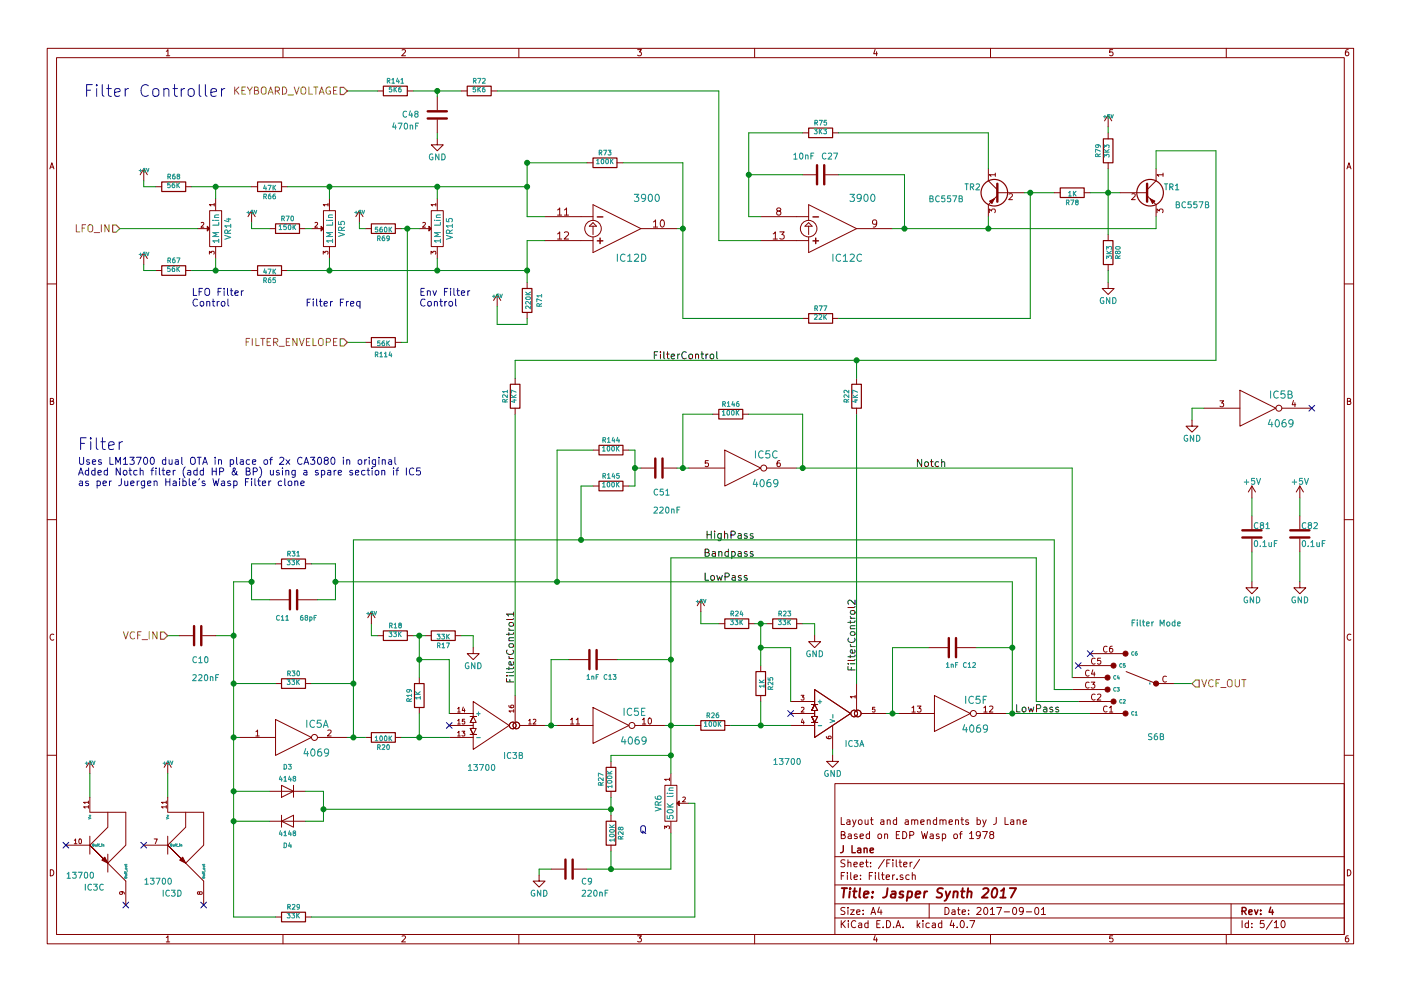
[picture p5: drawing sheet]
<svg xmlns="http://www.w3.org/2000/svg" width="297mm" height="210mm" viewBox="0 0 297 210" stroke-linecap="round" stroke-linejoin="round" font-family="sans-serif">
<g fill="none" stroke="#840000" stroke-width=".21">
<path d="M10 10.3h277v189.9h-277zM12 12.2h273v186.1h-273zM35.3 10.9l.3-.4v1.3M35.3 11.8h.7M60 10.3v1.9M80 19.3h1.3M85.2 10.6l.5-.1 .3 .4-.8 .9h.8M86.4 19.3h1.2M97.8 19.3h1.3M104.1 19.3h1.3M110 10.3v1.9M135.2 10.5h.8l-.4 .5 .3 .1 .1 .2-.1 .4-.2 .1-.5-.1"/>
<path d="M160 10.3v1.9M185.5 10.5l-.3 .9h.8M185.9 11v.8M210 10.3v1.9M235.9 10.5h-.6v.6h.6l.1 .5-.3 .2-.4-.1M260 10.3v1.9M285.9 10.5l-.4 .1-.2 .2-.1 .8 .3 .2 .4-.1 .1-.4-.1-.2-.4-.1-.3 .3M10.6 35.8l.4-1.3 .4 1.3M10.7 35.5h.6M30.5 35.8l-.8 1.3M30.5 35.8v2.5M30.5 35.8l.7 1.3"/>
<path d="M33 39.6h1.3M39.4 39.6h1.2M53.3 39.6h1.3M59.7 39.6h1.3M92.7 29.5v1.2h1.3l-1.3 1.3-1.3-1.3h1.3M92.7 20.6v2.8M92.7 25.4v2.8M124.5 34.5h1.2M130.8 34.5h1.3M170.2 37.1h2.8M170.2 28.2h1.2M175 37.1h2.8"/>
<path d="M176.5 28.2h1.3M209.5 35.8v2.5l2 2M211 37.1h-1.2l.3 .3M211 36.7v.7M234.9 24.4v2.5M234.9 28.2v1.3M234.9 34.5v1.3M234.9 24.4l-.7 1.2M234.9 24.4l.8 1.2M245.1 35.8v2.5l-1.9 2M246.6 37.1h-1.3l.4 .3M246.6 36.7v.7"/>
<path d="M285.6 35.8l.4-1.3 .4 1.3M285.7 35.5h.6M30.5 53.6v2.5M30.5 53.6l-.8 1.3M30.5 53.6l.7 1.3M33 57.4h1.3M39.4 57.4h1.2M41.9 48.5h2M42.6 47.3l.4-.1 .2 .3-.6 .7h.6M44.4 53.9v-.6l.4 .3 .1-.3h.4v.6M44.4 44.7h2.6v7.6h-2.6zM45.4 43.4h-1l.3 .3"/>
<path d="M45.4 43.1v.6M45.7 42.2v2.5M45.7 52.3v2.6M53.3 57.4h1.3M53.3 44.7l-.7 1.3M53.3 44.7v2.5M53.3 44.7l.8 1.3M57.1 48.5h1.3M59.7 57.4h1.3M63.5 48.5h1.3M66 48.5h2.1M66.8 47.3l.4-.1 .1 .3-.6 .7h.6"/>
<path d="M68.5 53.9v-.6l.4 .3 .1-.3h.4v.6M68.6 44.7h2.5v7.6h-2.5zM69.5 43.4h-1l.3 .3M69.5 43.1v.6M69.8 42.2v2.5M69.8 52.3v2.6M76.2 44.7l-.8 1.3M76.2 44.7v2.5M76.2 44.7l.8 1.3M77.5 48.5h1.2M83.8 48.5h1.3M88.9 48.5h2"/>
<path d="M89.6 47.3l.4-.1 .2 .3-.6 .7h.6M91.4 53.9v-.6l.4 .3 .1-.3h.4v.6M91.4 44.7h2.6v7.6h-2.6zM92.4 43.4h-1l.3 .3M92.4 43.1v.6M92.7 42.2v2.5M92.7 52.3v2.6M111.8 59.9v1.3M115.6 46h10.1M115.6 51h10.1M118.2 44.5l.5-.4v1.5M118.2 49.6l.5-.4v1.5"/>
<path d="M118.2 45.6h.9M118.2 50.7h.9M119.7 44.5l.4-.4v1.5M119.7 49.3l.5-.1 .3 .4-.9 1.1h.9M119.7 45.6h.8M124.9 48l.8-.8 .8 .8zM125.7 46.7v-3.3l10.2 5.1M125.7 48v1.8M135.9 48.5h7.6M135.9 48.5l-10.2 5.1v-3.3M138.5 47.1l.5-.4v1.5M138.5 48.2h.9"/>
<path d="M140.1 46.8l.3-.1a.81 .81 0 0 1 .5 .7 .81 .81 0 0 1-.5 .8l-.3-.2-.1-.4zM161.3 46h10.1M161.3 51h10.1M163.9 49.6l.5-.4v1.5M163.9 50.7h.9M165 44.8l-.3-.3v-.2l.3-.2 .4 .1 .2 .2-.1 .2-.7 .3-.1 .2v.3l.3 .2h.3l.3-.2v-.3l-.3-.3M165.3 49.2h1l-.5 .6 .5 .3-.1 .5-.2 .1-.7-.1M170.7 48l.7-.8 .8 .8zM171.4 46.7v-3.3l10.2 5.1M171.4 48v1.8M181.6 48.5h7.6M181.6 48.5l-10.2 5.1v-3.3"/>
<path d="M185.9 47.3l-.3 .3h-.3l-.3-.3 .1-.5 .5-.1a.96 .96 0 0 1-.2 1.5h-.3M209.8 45.1v-.8l.4 .5 .1-.4h.6l.1 .2-.1 .5M211.5 41.5l-2 1.9v2.6M211.5 40.9h5.7M213.9 41.2l.5-.1 .3 .3-.8 1h.8M223.5 40.9h1.3M229.9 40.9h1.2M234.9 59.9v1.3h1.3l-1.3 1.3-1.2-1.3h1.2M234.9 49.8v1.2M234.9 56.1v1.3M237.5 40.9h5.7M240 41.2l.5-.1 .2 .3-.8 1h.8"/>
<path d="M243.2 41.5l1.9 1.9v2.6M245.3 45.1v-.8l.5 .5 .1-.4h.6l.1 .2-.1 .5M10 60.2h2M77.5 72.6h1.2M83.8 72.6h1.3M105.4 62.5l-.8 1.2M105.4 62.5v2.5M105.4 62.5l.8 1.2M111.8 66.3v1.3M170.2 67.6h1.2M176.5 67.6h1.3M285 60.2h2"/>
<path d="M10.7 85.1h.5l.1-.5-.6-.1v1.3h.5l.2-.4-.3-.3M109.2 80.3v1.2M109.2 86.6v1.3M125.7 95.5h1.3M132.1 95.5h1.2M135.9 99.3h2.8M140.7 99.3h2.8M146 99.3h7.7M150.2 97.7h-.6l-.1 .6h.7v.6l-.2 .1-.5-.1M151.1 87.9h1.3M153.7 95.5l7.6 3.8-7.6 3.8zM157.5 87.9h1.2"/>
<path d="M162.6 99.3h6.3M165.3 97.7l-.3 .1-.2 .2-.1 .7 .3 .3 .4-.1-.1-.6-.3-.1-.3 .2M181.6 80.3v1.2M181.6 86.6v1.3M252.7 89.1v1.3h1.3l-1.3 1.3-1.2-1.3h1.2M255.3 86.6h7.6M258.6 85h.8l-.4 .5 .4 .1v.6l-.2 .1-.6-.1M262.9 82.8l7.6 3.8-7.6 3.8zM271.8 86.6h6.3M274.2 85l-.2 .9h.7M274.5 85.4v.9M285.7 85.1h.5l.1-.5-.6-.1v1.3h.5l.2-.4-.3-.3"/>
<path d="M10 110.3h2M58.4 119.6h1.3M64.8 119.6h1.2M125.7 103.1h1.3M132.1 103.1h1.2M265.4 103.1v2.6M265.4 109.5v2.8M265.4 114.3v2.8M265.4 103.1l-.7 1.3M265.4 103.1l.8 1.3M275.6 103.1v2.6M275.6 109.5v2.8"/>
<path d="M275.6 114.3v2.8M275.6 103.1l-.8 1.3M275.6 103.1l.8 1.3M285 110.3h2M11.4 134.6a.58 .58 0 0 0-.8 .6 .58 .58 0 0 0 .8 .5M38.1 134.9h2.8M42.9 134.9h2.8M57.1 127.2h4.4M63 127.2h4.3M78.7 129.8l-.7 1.3M78.7 129.8v2.5M78.7 129.8l.8 1.3"/>
<path d="M80 134.9h1.3M86.4 134.9h1.2M90.2 134.9h1.2M96.5 134.9h1.3M100.3 137.4v1.3h1.3l-1.3 1.2-1.2-1.2h1.2M120.6 139.9h4.4M126.5 139.9h4.3M148.6 127.2l-.8 1.3M148.6 127.2v2.6M148.6 127.2l.8 1.3M152.4 132.3h1.3M158.7 132.3h1.3"/>
<path d="M162.6 132.3h1.2M168.9 132.3h1.3M172.7 134.9v1.2h1.3l-1.3 1.3-1.3-1.3h1.3M196.8 137.4h4.4M202.7 137.4h4.3M231.1 138.7h7.7M232.2 139.7a.56 .56 0 0 0-.8 .6 .56 .56 0 0 0 .8 .5M233.3 139.6h-.6v.6h.6v.6l-.1 .1-.5-.1M234.7 137.2a.56 .56 0 0 0-.7 .5 .56 .56 0 0 0 .7 .5M235.8 137.1l-.3 .1-.2 .2-.1 .7 .3 .3 .4-.2-.1-.6h-.3l-.3 .2M265.4 123.4v1.3h1.3l-1.3 1.3-1.2-1.3h1.2M275.6 123.4v1.3h1.3l-1.3 1.3-1.3-1.3h1.3"/>
<path d="M286.4 134.6a.58 .58 0 0 0-.8 .6 .58 .58 0 0 0 .8 .5M50.8 156.5h7.6M54.3 155.2l.3-.3v1.3M54.3 156.2h.7M58.4 152.6l7.6 3.9-7.6 3.8zM58.4 145h1.3M64.8 145h1.2M67.3 156.5h6.4M69.5 155l.5-.1 .2 .3-.8 1h.8M77.5 156.5h1.2M83.8 156.5h1.3M88.9 143.8v1.2"/>
<path d="M88.9 150.1v1.3M95.2 156.5h5.1M95.2 153.9h5.1M95.2 151.4h5.1M97 155.4l.3-.3v1.1M97 150.4l.3-.3v1M97 152.9l.3-.3v1M97 156.2h.6M97 153.6h.6M97 151.1h.6M97.9 155.1h.7l-.4 .4 .3 .1v.5h-.6M98.2 150l-.2 .7h.6"/>
<path d="M98.5 150.4v.7M98.5 152.6h-.5v.5l.5-.1v.5h-.5M100.3 148.8l7.6 5.1-7.6 5.1v-3.2h-.6h1.3h-.7l.7-1.2h-1.3l.6 1.2-.6-1.2h.6v-1.3h.7l-.7-1.3h.7h-1.3h.6l-.6 1.3h.6h-.6l.6-1.3zM107.9 149.7l.1 .3 .7 .2 .2-.2-.1-.4-.5 .1v.3l.2 .2M108.9 150.8h-1l.3 .3M108.9 150.6v.5M109.2 147.6v5.6M110.2 153.9h5.4M112.1 152.9l.3-.3v1M112.1 153.6h.5M113.1 152.7l.3-.1 .2 .3-.6 .7h.6M118.1 153.9h7.6"/>
<path d="M121 152.7l.3-.4v1.3M121 153.6h.7M122.2 152.7l.3-.4v1.3M122.2 153.6h.7M125.7 150.1l7.6 3.8-7.6 3.8zM134.6 153.9h6.4M136.2 152.7l.4-.4v1.3M136.2 153.6h.7M137.5 152.4l.2-.1a.67 .67 0 0 1 .4 .7 .67 .67 0 0 1-.4 .6l-.3-.5zM147.3 153.9h1.3M153.7 153.9h1.2M161.3 141.2v1.3"/>
<path d="M161.3 147.6v1.2M167.6 153.9h5.1M167.6 151.4h5.1M167.6 148.8h5.1M169.8 147.5h.7l-.4 .4 .3 .1v.4h-.6M169.9 150.2l.4-.1 .2 .3-.7 .7h.7M170.1 152.5l-.2 .8h.6M170.4 152.9v.7M172.7 146.3l7.6 5.1-7.6 5.1v-3.2h-.6h1.3h-.7l.7-1.3h-1.3l.6 1.3-.6-1.3h.6v-1.3h.7l-.7-1.2h.7h-1.3h.6l-.6 1.2h.6h-.6l.6-1.2zM175.2 156.3l.1 .3 .7 .1 .2-.1-.1-.4-.5 .1v.3l.2 .1M176.5 153.9v5.1M181.3 147.8h-1l.3 .3"/>
<path d="M181.3 147.5v.6M181.6 145v5.6M182.5 151.4h5.5M185.5 150.1h-.5v.4h.4l.1 .5h-.5M190.5 151.4h7.6M193.3 150.2l.4-.4v1.3M193.3 151.1h.8M194.5 149.8h.8l-.5 .5 .4 .1v.5l-.2 .2-.5-.2M198.1 147.6l7.6 3.8-7.6 3.8zM207 151.4h6.4M208.6 150.2l.3-.4v1.3M208.6 151.1h.7"/>
<path d="M209.8 149.9l.5-.1 .2 .4-.8 .9h.8M227.3 146.3h7.6M227.3 143.8h7.6M228.6 148.8h7.6M228.6 141.2h7.6M230.9 144.8a.56 .56 0 0 0-.8 .5 .56 .56 0 0 0 .8 .6M230.9 142.3a.56 .56 0 0 0-.8 .5 .56 .56 0 0 0 .8 .5M231.1 151.4h7.7M231.3 144.7h.8l-.4 .5 .4 .1v.6l-.2 .1-.6-.1M231.7 142.1l-.3 .9h.8M232 142.6v.9M232.2 147.4a.56 .56 0 0 0-.8 .5 .56 .56 0 0 0 .8 .5"/>
<path d="M232.7 147.4l.5-.1 .2 .3-.8 .9h.8M234.7 149.9a.56 .56 0 0 0-.7 .5 .56 .56 0 0 0 .7 .5M235.2 150.2l.4-.4v1.3M235.2 151.1h.7M238.8 142.5l6.3 2.5M244.9 145h4M247.3 143.6a.56 .56 0 0 0-.8 .5 .56 .56 0 0 0 .8 .5M10 160.2h2M15.7 178.3l.3-.3v1M15.7 179h.6M16.8 178.1l.1-.1a.49 .49 0 0 1 .4 .5 .49 .49 0 0 1-.5 .5l-.1-.4zM18.7 171.2h-1l.3 .3"/>
<path d="M18.7 170.2h-1l.3 .3M18.7 169.9v.6M18.7 170.9v.6M19 172.3h7.7v7l-3.8 3.8 3.8 3.8v5.1M19 161.5l-.7 1.3M19 161.5v2.6M19 169.2v3.1M19 177.4v3.8M19 161.5l.8 1.3M22.9 172.3v3.2l-3.9 3.8h-5M32.7 178h.7l-.5 1M35.3 171.2h-1.1l.3 .3"/>
<path d="M35.3 170.2h-1.1l.3 .3M35.3 169.9v.6M35.3 170.9v.6M35.6 172.3h7.6v7l-3.8 3.8 3.8 3.8v5.1M35.6 161.5l-.8 1.3M35.6 161.5v2.6M35.6 169.2v3.1M35.6 177.4v3.8M35.6 161.5l.7 1.3M39.4 172.3v3.2l-3.8 3.8h-5.1M57.1 167.9h7.7M57.1 174.2h7.7"/>
<path d="M59.7 166.6l2.5 1.3-2.5 1.3zM59.7 174.2l2.5-1.2v2.5zM59.7 173v2.5M62.2 166.6v2.6M129.5 161.5v1.3M129.5 167.9v1.3M129.5 173v1.2M129.5 179.3v1.3M140.9 175.8v-.6l.4 .4 .1-.3h.4v.5M141 166.6h2.5v7.6h-2.5zM141.9 165.3h-1l.3 .3M141.9 165.1v.5"/>
<path d="M142.2 164.1v2.5M142.2 174.2v2.6M144 170.4h2M144.8 169.2l.3-.1 .2 .3-.6 .7h.6M176.5 160.3v1.2h1.3l-1.3 1.3-1.2-1.3h1.2M177 166.3h108v32h-108zM178.4 177.1l.7-.1v-.4l-.2-.2h-.5v1.5h.5l.2-.1 .1-.4-.3-.3M178.4 173.4v1.5h.7M179.6 174h.6v.9M179.9 177h.5l.1 .9M180.2 174.3l-.7 .3 .2 .3 .5-.1M180.5 177.3l-.7 .3 .2 .3 .5-.1"/>
<path d="M180.8 173.9l.3 1M181.5 173.9l-.5 1.4-.2 .1M181.7 177l-.3-.1-.3 .2 .1 .3 .5 .1v.3h-.6M182.1 174.1l.2-.2 .4 .2 .1 .5-.1 .2-.4 .1-.2-.1zM182.3 177.4l.8-.1-.1-.3-.4-.1-.3 .2 .1 .7h.6M183.4 173.9l.1 .9 .3 .1 .2-.1M184 173.9v1M184.4 177l-.5-.1-.3 .3 .1 .6 .2 .1 .5-.1M184.4 176.4v1.5M184.6 173.9h.5M184.8 173.4v1.3l.3 .2M186.2 177.1l.2-.2 .4 .2 .1 .5-.1 .2-.4 .1-.2-.1z"/>
<path d="M186.8 174h.6v.9M187.4 174.3l-.7 .3 .2 .3 .5-.1M187.6 177.1l.2-.2 .3 .1 .1 .9M187.6 176.9v1M188.1 174.1l.2-.2 .4 .1v.9M188.1 173.9v1M190 177.1h.6M190.1 174l-.4-.1-.3 .3 .1 .6 .2 .1 .4-.1M190.1 173.4v1.5M190.8 176.4h-.8v1.5h.8M191.4 176.4a.76 .76 0 0 1 .9 .8 .76 .76 0 0 1-.9 .7zM191.9 174h.6l.1 .9"/>
<path d="M192.6 174.3l-.7 .3 .2 .3 .5-.1M192.9 177.2l.7-.1 .2-.2-.1-.3-.2-.2h-.6v1.5M193.3 174.1l.2-.2 .4 .1v.9M193.3 173.9v1M193.9 174.1l.3-.2 .3 .1 .1 .9M195.2 174.4l.7-.1v-.3l-.4-.1-.3 .2 .1 .7h.6M195.4 176.4l.3 1.5 .3-1 .3 1 .4-1.5M196.6 174.1l.2-.2 .4 .1v.9M196.6 173.9v1M197.2 177h.6l.1 .9M197.9 177.3l-.7 .3 .2 .3 .5-.1M198.6 174l-.5-.1-.2 .3v.6l.2 .1 .5-.1"/>
<path d="M198.6 173.4v1.5M199.1 177l-.4-.1-.2 .2 .1 .3 .5 .1v.3h-.6M199.3 174.1l.2-.2 .4 .1v.9M199.3 173.9v1M199.8 177l.4-.1 .3 .3-.1 .6h-.6M199.8 176.9v1.5M199.9 174.1l.3-.2 .3 .1 .1 .9M201.2 174.4l.7-.1v-.3l-.5-.1-.2 .2 .1 .7h.6M202.3 177.1l.2-.2 .4 .2 .1 .5-.1 .2-.4 .1-.2-.1zM202.6 174.1l.2-.2 .4 .1v.9M202.6 173.9v1M203.4 176.9h.6"/>
<path d="M203.7 173.9h.6M203.9 173.4v1.3l.4 .2M204 176.4l-.4 .3v1.2M205.3 174l-.3-.1-.3 .2 .1 .3 .5 .1v.3h-.6M205.6 176.9l.4-.5v1.5M205.6 177.9h.8M207.2 174l.4-.1 .3 .3-.2 .6h-.5M207.2 173.4v1.5M207.8 177.1l-.2 .3h-.3l-.3-.3v-.4l.3-.3h.3l.2 .3a1.01 1.01 0 0 1-.4 1.2h-.3M208.3 176.4h1l-.6 1.5M208.4 173.9l.3 1M209.1 173.9l-.5 1.4-.2 .1"/>
<path d="M210.1 177.1l-.3-.3 .1-.2 .2-.2 .4 .1 .2 .2-.1 .2-.5 .2-.3 .3v.2l.3 .3h.3l.3-.3v-.2l-.3-.3M211.2 173.4v1.3l-.6 .2M213.1 173.4v1.5h.7M214.3 174h.6v.9M214.9 174.3l-.7 .3 .3 .3 .4-.1M215.6 174.1l.2-.2 .4 .1 .1 .9M215.6 173.9v1M216.9 174.4l.7-.1v-.3l-.5-.1-.2 .2 .1 .7h.6M285 160.2h2M10.7 184.5a.65 .65 0 0 1 .7 .7 .65 .65 0 0 1-.7 .6zM22.9 181.2v3.8M25.8 189.2l.2 .2-.1 .3h-.5l-.1-.3 .3-.2h.5l.3 .5"/>
<path d="M35.3 198.9l.3-.4v1.3M35.3 199.8h.7M42.3 189.4l.2-.2 .4 .2-.1 .3-.3 .1-.3-.6-.3 .1v.4l.2 .1 .2-.2M58.4 194.6h1.3M60 198.3v1.9M64.8 194.6h1.2M85.2 198.6l.5-.1 .3 .4-.8 .9h.8M110 198.3v1.9M114.3 185.7v1.2h1.3l-1.3 1.3-1.3-1.3h1.3M116.8 184.4h2.8M121.7 184.4h2.8M135.2 198.5h.8l-.4 .5 .3 .1 .1 .2-.1 .4-.2 .1-.5-.1"/>
<path d="M160 198.3v1.9M177 194.8h108M177 191.8h108M177 187.8h108M177 181.8h108M178.4 195.3v1.5M178.4 185.8h.5M178.6 196l.6 .8M179.1 185.1h-.7v1.5M179.1 192.6l-.5-.1-.3 .3 .1 .3 .7 .4v.4l-.2 .1-.6-.1M179.1 182.5l-.5-.1-.3 .3 .1 .3 .7 .4v.4l-.2 .1-.6-.1M179.2 195.3l-.8 .9"/>
<path d="M179.7 185.1v.2M179.7 185.6v1M179.8 192.5v.2M179.8 183.1l.2-.2 .4 .1v.9M179.8 182.4v1.5M179.8 193v1M179.9 195.3v.2M179.9 195.8v1M180.3 193h.8l-.8 1h.8M180.4 185.1v1.3l.2 .2M181.1 183.4l.7-.1-.1-.3-.4-.1-.2 .2v.7h.6M181.1 186.1l.7-.1-.1-.3-.4-.1-.2 .2 .1 .7h.5"/>
<path d="M181.4 195.5a.71 .71 0 0 0-1 .5 .71 .71 0 0 0 .8 .8l.2-.1M181.6 193.5l.7-.1v-.3l-.4-.1-.3 .2 .1 .7h.6M182.1 195.9h.6v.9M182.3 183.4l.8-.1-.1-.3-.4-.1-.3 .2 .1 .7h.6M182.4 186.5v.1M182.4 185.7v.1M182.7 196.2l-.7 .3 .2 .3 .5-.1M183 193.9v.1M183 193.1v.1M183.5 182.9h.6M183.7 182.4v1.3l.4 .2M184 195.9l-.4-.1-.3 .3 .1 .6 .2 .1 .4-.1"/>
<path d="M184 195.3v1.5M184.3 185.8h.5M184.6 183.8v.1M184.6 183v.1M184.7 194l.4-1.5 .5 1.5M184.8 193.6h.7M185 185.1h-.7v1.5M185.5 198.5l-.3 .9h.8M185.6 185.1v.2M185.6 185.6v1M185.9 199v.8M185.9 196h.5"/>
<path d="M186.3 185.1v1.3l.2 .2M186.4 192.5l-.3 1h.9M186.6 195.3h-.7v1.5h.7M186.8 193v1M186.9 185.6h.6M187.1 185.1v1.3l.4 .2M187.2 196.7v.1M187.5 182.3l-1.3 2M187.9 186.1l.7-.1-.1-.3-.4-.1-.2 .2 .1 .7h.5M188 195.3a.76 .76 0 0 1 .8 .8 .76 .76 0 0 1-.8 .7zM188 183.1h.5M188.7 182.4h-.7v1.5"/>
<path d="M189.3 185.6v1M189.3 182.4v.2M189.3 182.9v1M189.5 196.7v.1M189.7 185.6l-.4 .3M190 196.8l.4-1.5 .6 1.5M190 182.4v1.3l.2 .2M190.1 196.4h.7M190.2 186.5v.1M190.6 182.9h.6M190.8 182.4v1.3l.4 .2M191.4 185.7l-.3-.1-.3 .2 .1 .2 .5 .2v.3h-.6"/>
<path d="M191.5 196.7v.1M191.6 183.4l.7-.1v-.3l-.5-.1-.2 .2 .1 .7h.6M192.8 185.7l-.5-.1-.3 .3 .1 .6 .2 .1 .5-.1M193 182.9v1M193.4 182.9l-.4 .3M193.4 185.7l.2-.1 .4 .1 .1 .9M193.4 185.1v1.5M194.5 195.3v1.5M194.6 196.3l.4 .5M195 182.3l-1.3 2M195 195.8l-.5 .6M195.7 195.3v.2"/>
<path d="M195.7 195.8v1M197 191.8v3M197 195.9l-.4-.1-.3 .3 .1 .6 .2 .1 .4-.1M197.7 195.9h.6v.9M198.3 196.2l-.7 .3 .2 .3 .5-.1M199.7 195.9l-.5-.1-.2 .3v.6l.2 .1 .5-.1M199.7 195.3v1.5M200.4 192.5a.76 .76 0 0 1 .8 .8 .76 .76 0 0 1-.8 .7zM201.8 195.2l-.4 1.1h1M201.9 193.1h.5l.1 .9M202.2 195.8v1M202.5 193.4l-.7 .3 .2 .3 .5-.1"/>
<path d="M202.9 196.7v.1M203 193h.6M203.2 192.5v1.3l.4 .2M203.8 195.4l.1-.1a.8 .8 0 0 1 .6 .8 .8 .8 0 0 1-.6 .7 .97 .97 0 0 1-.1-1.4zM204 193.5l.7-.1-.1-.3-.4-.1-.2 .2 .1 .7h.5M205.1 196.7v.1M205.4 193.9v.1M205.4 193.1v.1M205.6 195.3h1.1l-.7 1.5M207.1 192.7l.6-.2 .3 .5-.9 1h.9M208.7 192.7l.2-.2a.8 .8 0 0 1 .5 .8 .8 .8 0 0 1-.5 .7l-.3-.5zM210 193l.4-.5v1.5"/>
<path d="M210 194h.8M210 198.3v1.9M211.3 192.5h1l-.6 1.5M212.9 193.5h1.1M214.8 192.7l.2-.2a.8 .8 0 0 1 .6 .8 .8 .8 0 0 1-.6 .7l-.3-.5zM217 193.2l-.3 .3h-.3l-.3-.3v-.4l.3-.3h.3l.3 .3a1.01 1.01 0 0 1-.5 1.2h-.2M217.6 193.5h1.1M219.5 192.7l.2-.2a.8 .8 0 0 1 .6 .8 .8 .8 0 0 1-.6 .7l-.3-.5zM220.8 193l.4-.5v1.5M220.8 194h.9M235.9 198.5h-.6v.7l.6-.1 .1 .5-.3 .2-.4-.1M260 198.3v1.9"/>
<path d="M261 191.8v6.5M263.3 195.3v1.5M264.7 195.9l-.4-.1-.3 .3 .1 .6 .2 .1 .4-.1M264.7 195.3v1.5M265.4 196.7v.1M265.4 195.9v.1M268 195.3h-.7l-.1 .7h.7l.1 .2v.5l-.2 .1-.6-.1M269.7 195.2l-1.2 2M270.2 195.8l.4-.5v1.5M270.2 196.8h.8M271.8 195.5l.2-.2a.8 .8 0 0 1 .5 .8 .8 .8 0 0 1-.5 .7l-.4-.5zM285.7 184.5a.65 .65 0 0 1 .7 .7 .65 .65 0 0 1-.7 .6z"/>
<path d="M285.9 198.5l-.4 .1-.2 .3-.1 .7 .3 .2 .4-.1 .1-.4-.1-.2-.4-.1-.3 .3"/>
<circle cx="125.7" cy="48.5" r="1.75"/>
<circle cx="171.4" cy="48.5" r="1.75"/>
<circle cx="161.9" cy="99.3" r=".63"/>
<circle cx="271.1" cy="86.6" r=".63"/>
<circle cx="66.7" cy="156.5" r=".63"/>
<circle cx="108.7" cy="153.9" r=".71"/>
<circle cx="109.5" cy="153.9" r=".71"/>
<circle cx="134" cy="153.9" r=".63"/>
<circle cx="181.1" cy="151.4" r=".71"/>
<circle cx="181.9" cy="151.4" r=".71"/>
<circle cx="206.4" cy="151.4" r=".63"/>
</g>
<g fill="none" stroke="#840000" stroke-width=".3">
<path d="M126.6 51.1h1.2M126.6 46h1.2M127.2 50.5v1.2M172.4 51.1h1.1M172.4 46h1.1M172.9 50.5v1.2M178.8 179.4l-.1 1.3-.5 .2M180.6 179.4v1.5h.8M183.2 179.9v1M181.9 180h.5l.1 .9M182.5 180.3l-.7 .3 .2 .3 .5-.1M183.2 180.1l.2-.2 .4 .1v.9"/>
<path d="M184.5 180.4l.7-.1-.1-.3-.4-.1-.2 .2 .1 .7h.5M263.3 193.3l.8-.1 .1-.2-.1-.3-.2-.2h-.6v1.5M263.7 193.3l.5 .7M264.8 193.5l.7-.1-.1-.3-.4-.1-.2 .2v.7h.6M266 193l.3 1 .4-1M267.3 193.9v.1M267.3 193.1v.1M269.4 192.5l-.3 1h.9M269.8 193v1"/>
</g>
<g fill="none" stroke="#840000" stroke-width=".41">
<path d="M178.5 188.4h1.1M179 188.4l-.2 2M180.2 189.1l-.2 1.3M180.3 188.4l-.1 .2 .2-.1-.1-.1-.1 .2M180.9 189.1h.7M181.2 188.4l-.2 1.8 .1 .1 .4 .1M182.4 188.4l-.2 1.8 .2 .2M183.2 189.8l.9-.2v-.4l-.6-.1-.3 .3v.9h.7M184.9 190.3v.1M185.1 189.2l-.1 .2-.1-.1 .2-.1-.1 .2M188.2 188.4l-.2 1.5a.73 .73 0 0 1-.8 .5M189.1 189.2h.7v1.2"/>
<path d="M189.9 189.6l-.7 .1a.4 .4 0 0 0-.3 .3 .4 .4 0 0 0 .2 .4l.7-.1M191.5 189.2l-.4-.1-.4 .4 .3 .3 .4 .1 .1 .3-.1 .1h-.8M192.5 189.2l.6-.1 .2 .2-.1 1a.67 .67 0 0 1-.8 0M192.5 189.1l-.2 2M194.1 189.8l1-.2v-.4l-.6-.1-.3 .3v.9h.7M196 189.1l-.1 1.3M196.6 189.1l-.4 .1-.2 .3M199.9 188.5l-.7-.1-.3 .2-.1 .6 .8 .4 .1 .5-.4 .3-.7-.1M200.5 189.1l.3 1.3M201.5 189.1l-.9 1.8-.3 .2M202.2 189.3l.3-.2 .5 .1-.1 1.2M202.2 189.1l-.1 1.3"/>
<path d="M203.8 189.1h.7M204.1 188.4l-.2 1.8 .1 .1 .4 .1M205.2 189.3l.3-.2 .4 .1v1.2M205.3 188.4l-.3 2M208.5 188.6l.3-.2h.4l.2 .1 .2 .5-1.4 1.4h1.2M210.7 188.5a.45 .45 0 0 1 .7 .3l-.2 1.3-.2 .2-.4 .1a1.27 1.27 0 0 1 .1-1.9zM212.1 190.4h1.1M212.2 189l.7-.6-.3 2M214.1 188.4h1.3l-1 2"/>
</g>
<g fill="none" stroke="#008484" stroke-width=".21">
<path d="M82.1 17.2l.5-.1v-.4l-.5-.1v1M82.3 17.2l.4 .4M83.1 18.5h-.5l-.1 .5 .5-.1 .1 .5h-.6M83.1 16.9l.3-.3v1M83.1 17.6h.5M83.5 18.5v1M83.7 18.9l.4 .6M84.1 18.5l-.6 .6M84.3 16.6l-.3 .7h.7M84.5 17v.6M85 18.5l-.4 .1-.1 .7 .2 .2 .3-.1v-.5h-.3l-.2 .2M85 16.9l.3-.3v1"/>
<path d="M85 17.6h.6M100.4 17.2l.5-.1v-.4l-.5-.1v1M100.6 17.2l.3 .4M100.8 18.5h-.4l-.1 .5 .5-.1v.5h-.5M101.3 16.6h.7l-.5 1M101.3 18.5v1M101.4 18.9l.5 .6M101.9 18.5l-.6 .6M102.3 16.7l.4-.1 .2 .3-.6 .7h.6M102.8 18.5l-.4 .1-.1 .7 .2 .2 .3-.1v-.5h-.3l-.2 .2M29.5 36.2h.6M29.8 35.9v.6"/>
<path d="M30.8 35.7h-.4v.4l.4-.1v.3l-.1 .2-.3-.1M31.1 35.7l.2 .8 .3-.8M35.6 37.5l.5-.1v-.4h-.5v1M35.8 37.5l.4 .5M36.1 38.8h-.5l-.1 .5 .5-.1 .1 .5h-.6M37 38.8l-.4 .1-.1 .7 .2 .2 .3-.1v-.5h-.3l-.2 .2M37.1 37l-.4 .1-.1 .7 .2 .2 .3-.1v-.5l-.3-.1-.2 .2M37.5 38.8v1M37.6 39.2l.5 .6M37.7 37.4l-.2-.2 .1-.2h.4l.1 .3-.6 .3 .2 .4 .4-.1v-.4l-.2-.1M38.1 38.8l-.6 .6M56.1 39.3l-.2 .7h.6"/>
<path d="M56.4 39.6v.7M56.8 39.3h.7l-.5 1M57.9 39.3v1M58 39.7l.4 .6M58.4 39.3l-.5 .6M83.5 26.1l-.2 .9h.7M83.8 26.5v.9M84.4 26.1h.8l-.5 1.3M85.8 26.2l.2-.1a.67 .67 0 0 1 .4 .7 .67 .67 0 0 1-.4 .6l-.3-.5zM86.2 23.7a.56 .56 0 0 0-.8 .5 .56 .56 0 0 0 .8 .5M87 26.7l.1-.2 .4 .1v.8M87 26.5v.9"/>
<path d="M87 23.5l-.3 .9h.8M87.3 24v.9M88.1 26.7h.4M88.2 24.1l-.3-.2 .1-.2h.6v.3l-.6 .2-.1 .2 .1 .3 .2 .2h.2l.2-.3v-.3l-.2-.2M88.7 26.1h-.6v1.3M91.7 32.7a.59 .59 0 0 0-.7 .6 .59 .59 0 0 0 .7 .6l.1-.5h-.2M93.1 32.7v1.2l-.7-1.2v1.2M93.7 32.7a.64 .64 0 0 1 .7 .6 .64 .64 0 0 1-.7 .6zM126.5 34l.3-.3v1M126.5 34.7h.6M127.1 32.4h.4v-.5h-.4v1M127.3 32.4l.3 .5"/>
<path d="M127.5 33.8l.2-.1a.49 .49 0 0 1 .3 .6 .49 .49 0 0 1-.4 .4l-.1-.3zM128 31.9h.6l-.4 1M128.5 33.8l.2-.1a.49 .49 0 0 1 .3 .6 .49 .49 0 0 1-.5 .4l-.1-.3zM128.9 31.9h.6l-.3 .4 .3 .1v.4h-.6M129.4 33.7v1M129.6 34.2l.4 .5M130 33.7l-.6 .6M168.3 32.8l.4-.3v1.3M168.3 33.8h.7M169.6 32.6l.2-.1a.67 .67 0 0 1 .4 .6 .67 .67 0 0 1-.4 .7l-.3-.5zM170.8 33l.2-.1 .3 .1v.8M170.8 32.9v.9"/>
<path d="M171.9 33.1h.5M172.5 32.5h-.6v1.3M172.6 27.4h.7l-.4 .4 .3 .1v.4h-.6M172.8 26.1l.5-.1v-.4l-.5-.1v1M173 26.1l.3 .4M173.7 25.5h.6l-.4 1M173.7 27.4v1M173.8 27.8l.5 .6M174.3 27.4l-.6 .6M174.6 27.4h.6l-.3 .4 .3 .1v.4h-.6M175.1 32.6a.56 .56 0 0 0-.8 .5 .56 .56 0 0 0 .8 .5M175.2 25.5h-.4l-.1 .5h.5v.4h-.5"/>
<path d="M175.6 32.6l.5-.1 .2 .3-.8 1h.8M176.8 32.5h.8l-.5 1.3M204.6 39h.7M205 39v1.3M205.7 39.7l.6-.1 .1-.5-.7-.1v1.3M206 39.7l.5 .6M207 39.1l.4-.1 .3 .4-.8 .9h.8M232.7 30.7l.2 .2v.3h-.6v-.3l.2-.2 .6 .1 .2 .4M232.8 33.2v-.5h-.5v.5h1M233.3 32.1l-1-.5v.7M233.3 32.7l-.5 .3M234 24.8h.5"/>
<path d="M234.1 33.3v-.6l.4 .4 .1-.3h.5v.5M234.1 31.4v-.6l.4 .3 .1-.3h.5v.6M234.1 32.3h1.1M234.1 31.7l.6 .6M234.3 24.5v.6M235.2 31.7l-.6 .5M235.3 24.3h-.4v.4l.3-.1 .1 .3-.1 .2-.3-.1M235.5 24.3l.3 .8 .2-.8M246.9 39h.7M247.2 39v1.3M248 39.7l.6-.1 .1-.5-.7-.1v1.3M248.3 39.7l.4 .6"/>
<path d="M249.2 39.4l.4-.4v1.3M29.5 54h.6M29.8 53.7v.6M30.8 53.5h-.4v.4l.4-.1v.3l-.1 .2-.3-.1M31.1 53.5l.2 .8 .3-.8M35.6 55.3l.5-.1v-.4l-.5-.1v1M35.8 55.3l.4 .4M36.1 56.6h-.5l-.1 .5 .5-.1 .1 .5h-.6M37 56.6l-.4 .1-.1 .7 .2 .2 .3-.1v-.5h-.3l-.2 .2M37.1 54.7l-.4 .1-.1 .7 .2 .2 .3-.1v-.4l-.3-.1-.2 .2M37.5 54.7h.7l-.5 1M37.5 56.6v1"/>
<path d="M37.6 57l.5 .6M38.1 56.6l-.6 .6M45.1 46.8h.1M45.5 46.8h.9M45.5 46.1h.9M46.4 51.1h-1.3l.4 .4M46.4 49.3h-1.3l.9 .5-.9 .4h1.3M46.4 47.2v.6h-1.3M46.4 45.6l-.8 .1-.1 .3 .1 .1M46.4 50.7v.8M47.7 49.9l1.2 .5-1.2 .4M48.1 46.5h.8"/>
<path d="M48.3 49.5l-.1-.6-.4-.1-.1 .7h1.2M48.5 46.3v.8l-.9-.3M48.9 47.9h-1.2l.3 .4M48.9 48.8l-.6 .4M48.9 47.6v.7M52.3 45.1h.6M52.7 44.8v.6M53.6 44.6h-.3v.4l.3-.1 .1 .3-.2 .2-.2-.1M53.9 44.6l.3 .8 .2-.8M55.9 59.5l.5-.1v-.4l-.5-.1v1.1M55.9 41.7h.5v-.5h-.5v1M56.1 57l-.2 .8h.6"/>
<path d="M56.2 59.5l.3 .5M56.2 41.7l.3 .5M56.4 57.4v.7M56.8 57.1h.7l-.5 1M57.4 58.9l-.4 .1-.1 .8 .2 .2 .3-.1v-.5l-.3-.1-.2 .2M57.4 41.2l-.4 .1-.1 .7 .2 .2 .3-.1v-.5l-.3-.1-.2 .3M57.9 57.1v1M58 57.5l.4 .6M58.3 41.2l-.3 .1-.1 .7 .1 .2 .4-.1-.1-.5-.3-.1-.1 .3M58.4 58.9h-.5v.5h.4l.1 .5h-.5M58.4 57.1l-.5 .6M59.2 48l.3-.3v1"/>
<path d="M59.2 48.7h.5M59.7 46.4l.5-.1v-.4l-.5-.1v1.1M60 46.4l.3 .5M60.7 45.8h.6l-.4 1.1M60.7 47.7h-.5l-.1 .5 .5-.1 .1 .5h-.6M61.2 47.8l.1-.1a.49 .49 0 0 1 .4 .5 .49 .49 0 0 1-.5 .5l-.1-.4zM61.8 45.9l.1-.1a.49 .49 0 0 1 .4 .6 .49 .49 0 0 1-.5 .4l-.1-.3zM62.1 47.7v1M62.3 48.1l.4 .6M62.7 47.7l-.6 .6M69.2 46.8h.1M69.6 46.8h.9"/>
<path d="M69.6 46.1h.9M70.5 51.1h-1.3l.4 .4M70.5 49.3h-1.3l.9 .5-.9 .4h1.3M70.5 47.2v.6h-1.3M70.5 45.6l-.8 .1-.1 .3 .2 .1M70.5 50.7v.8M71.8 49.3l1.3 .5-1.3 .4M71.8 47v.6l.6 .1v-.7h.5l.2 .2-.2 .5M72.4 48.9v-.6l-.5-.1-.1 .7h1.3M73.1 48.2l-.7 .4M75.2 45.1h.6M75.5 44.8v.6"/>
<path d="M76.5 44.6h-.4v.4l.4-.1 .1 .3-.2 .2-.3-.1M76.8 44.6l.2 .8 .3-.8M80.1 50.6l.4-.1v-.4h-.4v1M80.1 48.2h-.5v.5l.4-.1 .1 .5h-.5M80.3 50.6l.3 .5M81 48.2l-.4 .1-.1 .7 .2 .2 .4-.1-.1-.5h-.3l-.2 .2M81.5 50.1l-.3 .1-.2 .7 .2 .2 .4-.1-.1-.5-.3-.1-.2 .2M81.6 48.3l.1-.1a.49 .49 0 0 1 .4 .5 .49 .49 0 0 1-.5 .5l-.1-.4zM82.5 48.2v1M82.5 50.5l-.1 .2-.3-.1v-.5h.3l.1 .2v.5l-.4 .3M82.6 48.6l.5 .6M83.1 48.2l-.6 .6"/>
<path d="M92.1 46.8h.1M92.5 46.8h.9M92.5 46.1h.9M93.4 51.1h-1.3l.4 .4M93.4 49.3h-1.3l.9 .5-.9 .4h1.3M93.4 47.2v.6h-1.3M93.4 45.6l-.8 .1-.1 .3 .1 .1M93.4 50.7v.8M94.6 49.9l1.3 .5-1.3 .4M94.6 46.4v.6l.6 .1v-.7h.6l.1 .2-.1 .5M95.3 49.5l-.1-.6-.5-.1-.1 .7h1.3M95.9 47.9h-1.3l.4 .4"/>
<path d="M95.9 48.8l-.6 .4M95.9 47.6v.7M130.9 53.9v1.5M132.5 54.1a.72 .72 0 0 0-1 .5 .72 .72 0 0 0 .7 .8l.3-.1M133.1 54.4l.4-.5v1.5M133.1 55.4h.9M134.5 41.2h.9l-.5 .6 .5 .3v.5l-.3 .1-.6-.1M134.5 54.1l.6-.2 .3 .5-.9 1h.9M136 53.9a.77 .77 0 0 1 .9 .8 .77 .77 0 0 1-.9 .7zM136.9 41.9l-.3 .3h-.3l-.3-.3 .1-.5 .5-.2a.96 .96 0 0 1-.2 1.5h-.3M137.6 41.4l.2-.2a.81 .81 0 0 1 .5 .8 .81 .81 0 0 1-.5 .7l-.2-.1-.2-.4zM139 41.4l.3-.2a.81 .81 0 0 1 .5 .8 .81 .81 0 0 1-.5 .7l-.3-.1-.1-.4z"/>
<path d="M176.6 53.9v1.5M178.2 54.1a.72 .72 0 0 0-1 .5 .72 .72 0 0 0 .7 .8l.3-.1M178.8 54.4l.4-.5v1.5M178.8 55.4h.9M180.2 41.2h1l-.6 .6 .6 .3-.1 .5-.3 .1-.6-.1M180.2 54.1l.6-.2 .3 .5-.9 1h.9M182.6 41.9l-.3 .3h-.3l-.3-.3 .1-.5 .5-.2a.96 .96 0 0 1-.1 1.5h-.3M182.7 54.1a.72 .72 0 0 0-1.1 .5 .72 .72 0 0 0 .7 .8l.4-.1M183.3 41.4l.2-.2a.81 .81 0 0 1 .6 .8 .81 .81 0 0 1-.6 .7l-.2-.1-.1-.4zM184.8 41.4l.2-.2a.81 .81 0 0 1 .5 .8 .81 .81 0 0 1-.5 .7l-.2-.1-.2-.4zM197.2 42.1l.6-.1v-.3l-.6-.2v1.3h.4l.3-.4-.3-.3M199.1 41.7a.56 .56 0 0 0-.7 .5 .56 .56 0 0 0 .7 .5"/>
<path d="M200.3 41.5h-.6l-.1 .6h.7v.6l-.2 .1-.5-.1M201.5 41.5h-.6v.6h.6v.6l-.2 .1-.4-.1M202 41.5h.8l-.5 1.3M203.4 42.1l.6-.1v-.3l-.6-.2v1.3h.4l.3-.4-.3-.3M226.1 43l.5-.1v-.4l-.5-.1v1.1M226.3 43l.4 .5M226.6 40.9l.2-.3v1M226.6 41.6h.5M227 42.4h.7l-.4 1.1M227.6 40.6v1M227.7 41l.4 .6M228.1 40.6l-.5 .6"/>
<path d="M228.2 42.9l-.2-.2 .1-.2h.4l.1 .3-.6 .3 .2 .4 .4-.1v-.4l-.2-.1M234.6 54.9v-.6l.4 .3 .1-.3h.5v.6M234.6 52.9v-.6l.4 .3 .1-.3h.5v.6M234.6 53.8h1.1M234.6 53.3l.6 .5M235.7 53.3l-.6 .4M236.6 52.4a.62 .62 0 0 1 .9 .2 .59 .59 0 0 1-1-.1zM236.9 53.5l.2-.2 .4 .2v.3h-.4l-.3-.5-.2 .1v.4h.2l.1-.1M237 54.8v-.5h-.4l-.1 .5h1M237.5 54.2l-.5 .4M249.2 40.3h.7M249.4 43.4l.6-.1v-.4l-.6-.1v1.3h.5l.2-.4-.3-.3"/>
<path d="M251.4 42.9a.56 .56 0 0 0-.8 .5 .56 .56 0 0 0 .8 .6M252.5 42.8h-.6v.6h.6v.6l-.2 .1-.4-.1M253.7 42.8h-.6v.6h.6v.6l-.1 .1-.5-.1M254.2 42.8h.9l-.6 1.3M255.6 43.4l.6-.1v-.4l-.6-.1v1.3h.5l.2-.4-.3-.3M79.6 75.2h.5v-.5h-.5v1M79.8 75.2l.3 .5M80.5 75l.3-.3v1M80.5 75.7h.6M80.6 72.3h-.5l-.1 .5h.5l.1 .4h-.6M81.5 72.3l-.4 .1-.1 .7 .2 .2 .3-.1v-.4l-.3-.1-.2 .2M81.5 75l.3-.3v1"/>
<path d="M81.5 75.7h.6M82 72.3v1M82.1 72.8l.5 .5M82.6 72.3l-.6 .6M82.7 74.6l-.2 .8h.6M83 75v.7M104.4 62.9h.6M104.7 62.6v.6M105.7 62.4h-.3l-.1 .4 .4-.1 .1 .3-.2 .2-.3-.1M106 62.4l.2 .8 .3-.8M111.5 62.5h1M111.5 62l.5 .5"/>
<path d="M111.5 63.1a.62 .62 0 0 1 1 .2 .59 .59 0 0 1-1-.1zM112.5 64.9v.6l-.7-.6-.3 .2 .1 .4M112.5 64v.6l-.7-.6-.3 .1 .1 .4M112.5 62l-.6 .4M114.4 65l-.1-.5h-.4l-.1 .5h1M114.8 63.8l-1-.4v.7M114.8 62.8h-1l.3 .2M114.8 64.4l-.4 .3M114.8 62.5v.5M172.7 66.8l.4-.1 .2 .4-.7 .7h.7M172.8 65.4h.5v-.5h-.5v1M173 65.4l.3 .5"/>
<path d="M173.7 66.8l.3-.1 .2 .4-.6 .7h.6M173.7 64.9h.6l-.4 1M174.7 64.9h.6l-.4 1M174.7 66.7v1.1M174.8 67.2l.4 .6M175.2 66.7l-.5 .6M234 63.2a.59 .59 0 0 0-.7 .6 .59 .59 0 0 0 .7 .5v-.5h-.2M235.3 63.1v1.3l-.7-1.3v1.3M235.9 63.1a.64 .64 0 0 1 .7 .7 .64 .64 0 0 1-.7 .6zM107.1 85.3l-.1-.5h-.4v.5h1M107.6 83.8v.6l-.7-.6-.3 .1 .1 .4M107.6 83.1h-1l.3 .3"/>
<path d="M107.6 84.7l-.5 .4M107.6 82.8v.6M108.4 84.3h1M108.4 83.8l.6 .5M108.7 84.9h.7M109.1 84.8v.6l-.7-.3M109.4 83.2l-1-.4v.6M109.4 83.8l-.6 .4M127.8 95l.2-.3v1M127.8 95.7h.5M127.8 93.4l.5-.1v-.4l-.5-.1v1M128.1 93.4l.3 .4"/>
<path d="M128.8 93.1l.3-.3v1M128.8 94.8l.2-.1a.49 .49 0 0 1 .3 .5 .49 .49 0 0 1-.4 .5l-.2-.4zM128.8 93.8h.6M129.8 94.8l.1-.1a.49 .49 0 0 1 .4 .5 .49 .49 0 0 1-.5 .5l-.1-.4zM130 92.8l-.2 .7h.6M130.3 93.2v.6M130.7 94.7v1M130.8 95.1l.5 .6M131 92.8l-.3 .7h.6M131.2 93.2v.6M131.3 94.7l-.6 .6M153.2 87.4l.2-.3v1"/>
<path d="M153.2 88.1h.5M153.2 85.7h.5v-.4l-.5-.1v1M153.5 85.7l.3 .5M154.2 85.5l.3-.3v1M154.2 86.2h.6M154.3 87.1h.1a.49 .49 0 0 1 .3 .5 .49 .49 0 0 1-.4 .4l-.2-.3zM155.2 87.2l.1-.1a.49 .49 0 0 1 .4 .5 .49 .49 0 0 1-.5 .4l-.1-.3zM155.4 85.2l-.2 .7h.6M155.7 85.5v.7M156.1 87.1v1M156.2 87.5l.5 .6M156.6 85.2l-.3 .1-.2 .7 .2 .2 .4-.1-.1-.5h-.3l-.2 .2"/>
<path d="M156.7 87.1l-.6 .5M160.2 95.7v1.5M161.8 95.8a.72 .72 0 0 0-1 .5 .72 .72 0 0 0 .7 .9l.3-.2M163.2 95.7h-.8v.7l.2-.2 .5 .1 .1 .6-.3 .3-.5-.2M164.8 95.8a.72 .72 0 0 0-1.1 .5 .72 .72 0 0 0 .8 .9l.3-.2M179.5 85.3l-.1-.5h-.4l-.1 .5h1.1M180 83.8v.6l-.8-.6-.3 .1 .1 .4M180 82.8v.6l-.8-.6-.3 .2 .1 .4M180 84.7l-.5 .4M180.8 84.3h1M180.8 83.8l.6 .5M181.1 84.9h.7"/>
<path d="M181.5 84.8v.6l-.8-.3M181.8 83.2l-1-.4v.6M181.8 83.8l-.6 .4M251.8 92.4a.59 .59 0 0 0-.8 .6 .59 .59 0 0 0 .8 .5v-.4h-.2M253.1 92.3v1.3l-.7-1.3v1.3M253.7 92.3a.64 .64 0 0 1 .7 .7 .64 .64 0 0 1-.7 .6zM269.3 89l-.4 1.1h1M269.4 83v1.5M269.6 89.6v1M270.5 89.2l.2-.2a.81 .81 0 0 1 .6 .8 .81 .81 0 0 1-.6 .8l-.2-.2-.1-.4zM271 83.1a.72 .72 0 0 0-1 .5 .72 .72 0 0 0 .7 .9l.3-.2M272.4 83h-.7l-.1 .7 .2-.2 .5 .1 .2 .6-.3 .3-.6-.2"/>
<path d="M272.5 89l-.4 .1a.99 .99 0 0 0 0 1.5l.5-.2 .1-.5-.3-.3h-.3l-.3 .3M273.1 83.7l.7-.1 .1-.2-.1-.3-.7-.1v1.5h.6l.3-.3v-.2l-.4-.3M274.1 89.7l-.3 .3h-.2l-.3-.3v-.5l.5-.2a.96 .96 0 0 1-.1 1.6h-.3M60.9 118.8h.6l-.3 .4 .3 .1v.4h-.6M61 117.5l.5-.1v-.4h-.5v1M61.2 117.5l.4 .5M61.8 118.8h.7l-.4 .4 .3 .1v.4h-.6M61.9 117h.6l-.3 .3 .3 .1v.5h-.6M62.9 118.8v1M62.9 117.3l.3-.3v1M62.9 118h.6M63 119.2l.5 .6"/>
<path d="M63.5 118.8l-.6 .6M127.8 102.6l.2-.3v1M127.8 103.3h.5M127.8 101l.5-.1v-.4h-.5v1M128.1 101l.3 .5M128.8 100.8l.3-.3v1M128.8 102.4l.2-.1a.49 .49 0 0 1 .3 .5 .49 .49 0 0 1-.4 .5l-.2-.4zM128.8 101.5h.6M129.8 102.4l.1-.1a.49 .49 0 0 1 .4 .5 .49 .49 0 0 1-.5 .5l-.1-.4zM130 100.4l-.2 .7h.6M130.3 100.8v.7M130.7 102.3v1"/>
<path d="M130.8 102.7l.5 .6M131.3 100.5h-.5l-.1 .4h.5l.1 .5h-.6M131.3 102.3l-.6 .6M138.7 107.7l.5-.1 .2 .3-.8 1h.8M139.4 103.9a.56 .56 0 0 0-.7 .5 .56 .56 0 0 0 .7 .5M139.9 107.7l.5-.1 .2 .3-.8 1h.8M140.6 103.8h-.6v.6h.6v.5l-.2 .1-.4-.1M141.2 104.1l.3-.3v1.2M141.2 105h.7M141.2 107.7l.2-.1a.67 .67 0 0 1 .5 .6 .67 .67 0 0 1-.5 .7l-.3-.5zM142.4 108.1l.2-.1 .3 .1v.8M142.4 108v.9"/>
<path d="M143.5 108.2h.5M144.1 107.6h-.6v1.3M160.1 101.7l-.4 1.1h1M160.4 102.3v1M161.3 101.9l.2-.2a.81 .81 0 0 1 .5 .8 .81 .81 0 0 1-.5 .8l-.2-.2-.2-.4zM163.3 101.7l-.4 .1a.99 .99 0 0 0 0 1.5l.5-.2 .1-.5-.3-.3h-.3l-.3 .3M164.9 102.4l-.3 .3h-.3l-.3-.3 .1-.5 .5-.2a.96 .96 0 0 1-.1 1.6h-.3M263.8 102.3h1M264.3 101.8v1M266 101.5h-.6l-.1 .6h.7v.5l-.2 .2-.5-.2M266 114.8l.2-.1a.67 .67 0 0 1 .5 .6 .67 .67 0 0 1-.5 .7l-.3-.5zM266.4 101.5l.4 1.3 .5-1.3"/>
<path d="M266.7 111a.56 .56 0 0 0-.8 .5 .56 .56 0 0 0 .8 .5M267.2 115.8v.2M267.4 111.4l-.2-.2 .1-.2h.6v.3l-.6 .2-.1 .2 .1 .3 .1 .2h.3l.2-.3v-.3l-.2-.2M267.8 115.1l.3-.4v1.3M267.8 116h.7M268.4 111.2l.4-.3v1.3M268.4 112.2h.7M269 115.1l.1 .8 .3 .1 .2-.2M269.6 115.1v.9M270.2 115.3h.4M270.8 114.7h-.6v1.3M274 102.3h.9"/>
<path d="M274.4 101.8v1M276.1 101.5h-.6v.6h.6v.5l-.1 .2-.5-.2M276.2 114.8l.2-.1a.67 .67 0 0 1 .4 .6 .67 .67 0 0 1-.4 .7l-.3-.5zM276.6 101.5l.4 1.3 .4-1.3M276.9 111a.56 .56 0 0 0-.8 .5 .56 .56 0 0 0 .8 .5M277.4 115.8v.2M277.6 111.4l-.2-.2 .1-.3 .5 .1v.3l-.5 .2-.1 .2v.3l.2 .2h.3l.2-.3-.1-.3-.1-.2M277.9 115.1l.4-.4v1.3M277.9 116h.7M278.6 111l.5-.1 .2 .3-.8 1h.8M279.2 115.1v.8l.4 .1 .1-.2M279.7 115.1v.9"/>
<path d="M280.3 115.3h.5M280.9 114.7h-.6v1.3M41.7 139.4a.56 .56 0 0 0-.8 .6 .56 .56 0 0 0 .8 .5M42.2 139.7l.3-.4v1.3M43.5 139.4l.2-.1a.67 .67 0 0 1 .4 .7 .67 .67 0 0 1-.4 .6l-.3-.5zM59.2 130.7a.44 .44 0 0 0-.6 .4 .44 .44 0 0 0 .6 .4M59.6 130.9l.3-.3v1M59.6 131.6h.6M60.6 130.9l.3-.3v1M60.6 131.6h.6M64.2 130.6l-.4 .1-.1 .7 .2 .2 .3-.1v-.5h-.3l-.2 .2M64.8 131l-.1-.2v-.2h.5v.3l-.5 .3 .1 .4 .4-.1v-.4l-.2-.1"/>
<path d="M65.7 131l.3-.1 .2 .2-.1 .4h-.4M65.7 130.9v1M66.6 131.1h.3M67.1 130.6h-.5v1M77.7 130.2h.6M78.1 129.9v.6M79 129.7h-.3v.4l.3-.1 .1 .3-.2 .2-.2-.1M79.3 129.7l.3 .8 .2-.8M82.5 134.1h.6l-.3 .3 .3 .1v.5h-.6M82.6 132.7h.5v-.4l-.5-.1v1M82.8 132.7l.4 .5M83.4 134.1h.6l-.3 .3 .3 .1v.5h-.6"/>
<path d="M83.6 132.5l.2-.3v1M83.6 133.2h.5M84.5 134.1v1M84.6 134.5l.5 .6M84.7 132.6l-.2-.1 .1-.2h.4l.1 .2-.6 .3 .2 .4 .4-.1v-.4l-.2-.1M85.1 134.1l-.6 .5M92.7 134.6h.6l-.3 .3 .3 .1v.5h-.6M92.8 137l.4-.1v-.4l-.4-.1v1M93 137l.3 .4M93.6 134.6h.7l-.4 .3 .3 .1v.5h-.6M93.7 136.7l.3-.3v1M93.7 137.4h.6"/>
<path d="M94.6 136.4h.7l-.4 1M94.7 134.6v1M94.8 135l.5 .6M95.3 134.6l-.6 .5M147.6 127.6h.6M147.9 127.3v.6M148.9 127.2h-.4v.3h.4v.3l-.1 .1h-.3M149.2 127.2l.2 .7 .3-.7M154.9 131.5h.6l-.4 .4 .3 .1v.4h-.5M155 130.2l.5-.1v-.4h-.5v1M155.2 130.2l.3 .5M155.8 131.5h.6l-.3 .4 .3 .1v.4h-.6"/>
<path d="M156 129.8l.3-.1 .2 .3-.6 .7h.6M156.9 131.5v1M157 131.9l.5 .6M157.1 129.6l-.2 .7h.6M157.4 130v.7M157.5 131.5l-.6 .6M165 131.5h.6l-.3 .4 .3 .1v.4h-.6M165.2 130.2l.4-.1v-.4h-.4v1M165.4 130.2l.3 .5M166 131.5h.6l-.3 .4 .3 .1v.4h-.6M166.1 129.8l.4-.1 .2 .3-.6 .7h.6M167 129.7h.6l-.3 .3 .3 .1v.5h-.6"/>
<path d="M167.1 131.5v1M167.2 131.9l.4 .6M167.6 131.5l-.5 .6M171.8 138.1a.59 .59 0 0 0-.8 .6 .59 .59 0 0 0 .8 .6v-.5h-.2M173.1 138.1v1.2l-.7-1.2v1.2M173.7 138.1a.64 .64 0 0 1 .7 .6 .64 .64 0 0 1-.7 .6zM240 132.1h.5M240.4 138.3a.34 .34 0 0 0-.5 .3 .34 .34 0 0 0 .5 .4M240.6 131.5h-.6v1.3M241 138.3l-.3 .1v.5l.1 .1h.3l-.1-.4-.3 .1M241.1 131.5v.1M241.1 131.9v.9"/>
<path d="M241.7 131.5v1.1l.2 .2M242.2 131.9h.5M242.4 131.5v1.1l.3 .2M243.1 132.4l.6-.1-.1-.3-.3-.1-.2 .2v.6h.5M244.2 131.9v.9M244.6 131.9l-.4 .3M246 132.8v-1.3l.4 .9 .4-.9v1.3M247.4 132.1l.2-.2 .4 .2v.5l-.1 .1-.3 .1-.2-.1zM249.1 132l-.4-.1-.2 .3 .1 .5h.5M249.1 131.5v1.3M249.7 132.4l.5-.1v-.3l-.4-.1-.1 .2v.6h.5M264.5 126.7a.59 .59 0 0 0-.8 .6 .59 .59 0 0 0 .8 .5v-.5h-.2"/>
<path d="M265.8 126.6v1.3l-.7-1.3v1.3M266.4 126.6a.64 .64 0 0 1 .7 .7 .64 .64 0 0 1-.7 .6zM274.6 126.7a.59 .59 0 0 0-.7 .6 .59 .59 0 0 0 .7 .5l.1-.5h-.3M275.9 126.6v1.3l-.7-1.3v1.3M276.6 126.6a.64 .64 0 0 1 .7 .7 .64 .64 0 0 1-.7 .6zM40.9 143.3l.5-.2 .2 .4-.8 .9h.8M42.1 143.3l.5-.2 .2 .4-.8 .9h.8M42.2 140.6h.7M43.4 143.3l.2-.2a.67 .67 0 0 1 .5 .7 .67 .67 0 0 1-.5 .6l-.3-.5zM44.6 143.7l.2-.1h.3v.8M44.6 143.6v.8M45.7 143.7h.5"/>
<path d="M46.4 143.1h-.7v1.3M60.9 144.2h.6l-.3 .4 .3 .1v.4h-.6M61 142.9l.5-.1v-.4h-.5v1M61.2 142.9l.4 .5M61.8 144.2h.7l-.4 .4 .3 .1v.4h-.6M61.9 142.4h.6l-.3 .3 .3 .1v.5h-.6M62.9 144.2v1M63 142.5l.2-.1a.49 .49 0 0 1 .3 .5 .49 .49 0 0 1-.4 .4l-.2-.3zM63 144.6l.5 .6M63.5 144.2l-.6 .6M64.8 158.8l-.4 1.1h1M65 152.8v1.5"/>
<path d="M65.2 159.4v1M66 159l.3-.1a.81 .81 0 0 1 .5 .8 .81 .81 0 0 1-.5 .7l-.3-.1-.1-.5zM66.7 153a.72 .72 0 0 0-1.1 .4 .72 .72 0 0 0 .8 .9l.3-.1M68 152.8h-.7l-.1 .7 .3-.1 .5 .1 .1 .5-.3 .3-.6-.1M68.1 158.9l-.5 .1a.99 .99 0 0 0 0 1.4l.5-.1 .1-.5-.3-.3h-.3l-.3 .3M68.6 154.3l.5-1.5 .5 1.5M68.7 153.9h.7M69.7 159.6l-.3 .2h-.3l-.3-.2 .1-.6 .5-.1a.96 .96 0 0 1-.2 1.5h-.3M79.6 156.5l.2-.3v1M79.6 157.2h.5M80.1 158.5h.4v-.4l-.4-.1v1M80.3 158.5l.3 .5"/>
<path d="M80.6 156.3l.1-.1a.49 .49 0 0 1 .4 .5 .49 .49 0 0 1-.5 .4l-.1-.3zM81 158.1l.4-.1 .2 .3-.6 .7h.6M81.6 156.3l.1-.1a.49 .49 0 0 1 .4 .5 .49 .49 0 0 1-.5 .4l-.1-.3zM82.1 158.1l.1-.1a.49 .49 0 0 1 .4 .5 .49 .49 0 0 1-.5 .5l-.1-.4zM82.5 156.2v1M82.6 156.6l.5 .6M83.1 156.2l-.6 .5M86.7 146.3l.2 .2-.1 .3h-.5l-.1-.3 .2-.2h.6l.2 .5M86.8 148.8l-.1-.5h-.4l-.1 .5h1M87.2 147.5h-1l.3 .3M87.2 148.2l-.4 .4M87.2 147.3v.5"/>
<path d="M88.1 147.3h1M88.1 146.8l.6 .5M89.1 148.1h-1l.3 .2M89.1 147.8v.5M89.1 146.8l-.6 .4M99.4 140.7a.59 .59 0 0 0-.8 .5 .59 .59 0 0 0 .8 .6v-.5h-.2M100.7 140.6v1.3l-.7-1.3v1.3M101.1 156.5h.7M101.1 151.4h.7M101.3 140.6a.64 .64 0 0 1 .7 .6 .64 .64 0 0 1-.7 .7zM101.4 151v.8M107 159.7v1.2"/>
<path d="M108.3 159.8a.56 .56 0 0 0-.8 .5 .56 .56 0 0 0 .8 .5M108.7 159.7h.8l-.4 .4 .4 .1v.6l-.2 .1-.6-.1M124.5 143.4l.2-.3v1M124.5 144.1h.5M125.5 143.6l.4-.1v.6M125.5 143.5v.6M126.4 143.6h.3M126.9 143.1h-.5v1M128.7 143.2a.44 .44 0 0 0-.6 .4 .44 .44 0 0 0 .6 .4M129.1 143.4l.3-.3v1M129.1 144.1h.5M130 143.1h.6l-.3 .4 .3 .1v.4h-.6"/>
<path d="M132.1 156.3l-.4 1.1h1M132.3 150.3v1.5M132.5 156.9v1M133.3 156.5l.3-.1a.81 .81 0 0 1 .5 .7 .81 .81 0 0 1-.5 .8l-.3-.2-.1-.4zM133.9 150.4a.72 .72 0 0 0-1 .5 .72 .72 0 0 0 .7 .9l.3-.2M135.3 150.3h-.7l-.1 .7 .2-.2 .5 .1 .2 .6-.3 .3-.6-.2M135.4 156.4h-.4a.99 .99 0 0 0 0 1.5l.5-.2v-.5l-.3-.3h-.2l-.4 .3M136 151h.5M136.8 150.3h-.8v1.5h.8M137 157l-.3 .3h-.3l-.3-.3 .1-.5 .5-.1a.96 .96 0 0 1-.1 1.5h-.4M149.4 153.4l.2-.3v1M149.4 154.1h.5"/>
<path d="M149.9 151.8l.5-.1v-.4h-.5v1M150.1 151.8l.4 .5M150.4 153.2l.1-.1a.49 .49 0 0 1 .4 .5 .49 .49 0 0 1-.5 .5l-.1-.4zM150.9 151.4l.4-.1 .1 .3-.6 .7h.6M151.4 153.2l.1-.1a.49 .49 0 0 1 .4 .5 .49 .49 0 0 1-.5 .5l-.1-.4zM152.3 153.1v1M152.3 151.3l-.3 .1-.2 .7 .2 .2 .4-.1-.1-.5-.3-.1-.2 .2M152.4 153.5l.5 .6M152.9 153.1l-.6 .6M161 144.8h1M161 144.3l.6 .5M162 145.6h-1l.3 .2"/>
<path d="M162 145.3v.5M162 144.3l-.6 .4M162.8 143.8v.5h.5v-.5h.5v.5M163.4 146.2l-.1-.4h-.4l-.1 .4h1.1M163.9 144.7v.6l-.8-.6-.3 .2 .1 .4M163.9 145.7l-.5 .3M173.5 148.9h.7M173.5 154h.7M173.8 148.5v.8M176 152.6l1 .4-1 .3M176.6 151.6v.7M179.4 157.1v1.3"/>
<path d="M180.7 157.2a.56 .56 0 0 0-.8 .5 .56 .56 0 0 0 .8 .6M181.1 157.1h.8l-.4 .5 .4 .1v.6l-.2 .1-.6-.1M182.3 158.4l.4-1.3 .4 1.3M182.4 158h.6M200.7 140.9l.2-.3v1M200.7 141.6h.5M201.7 141h.4v.6M201.7 140.9v.7M202.6 141.1h.3M203.1 140.6h-.5v1M204.5 153.7l-.4 1.1h1M204.7 147.7v1.5"/>
<path d="M204.9 140.7a.44 .44 0 0 0-.6 .4 .44 .44 0 0 0 .6 .4M204.9 154.3v1M205.3 140.9l.3-.3v1M205.3 141.6h.5M205.7 154l.3-.2a.81 .81 0 0 1 .5 .8 .81 .81 0 0 1-.5 .7l-.3-.1-.1-.4zM206.2 140.7l.4-.1 .2 .3-.6 .7h.6M206.4 147.9a.72 .72 0 0 0-1.1 .5 .72 .72 0 0 0 .8 .8l.3-.1M207.7 147.7h-.7l-.1 .8 .3-.2 .5 .1 .1 .6-.3 .2-.6-.1M207.8 153.8l-.5 .1a.99 .99 0 0 0 0 1.4l.5-.1 .1-.5-.3-.3h-.3l-.3 .3M208.5 148.5h.5M209.2 147.7h-.7v1.5M209.4 154.5l-.3 .3h-.3l-.3-.3 .1-.5 .5-.2a.96 .96 0 0 1-.2 1.5h-.3"/>
<path d="M236.6 145.9a.34 .34 0 0 0-.5 .4 .34 .34 0 0 0 .5 .3M236.6 143.4a.34 .34 0 0 0-.5 .3 .34 .34 0 0 0 .5 .3M236.8 145.9h.5l-.2 .3 .2 .1v.3h-.5M237.1 143.3l-.2 .6h.4M237.2 143.6v.5M237.8 148.5a.34 .34 0 0 0-.4 .3 .34 .34 0 0 0 .4 .3M237.8 140.9a.34 .34 0 0 0-.4 .3 .34 .34 0 0 0 .4 .3M238.2 148.5h.3l.1 .1-.5 .6h.5M238.5 140.8h-.3v.4l.3-.1 .1 .3-.2 .2-.2-.1M240.4 151a.34 .34 0 0 0-.5 .3 .34 .34 0 0 0 .5 .4M240.7 151.2l.2-.2v.7M240.7 151.7h.4"/>
<path d="M243.9 144.9l-.2 .1 .2 .1M244.2 155.7h-.6v.5a.54 .54 0 0 1 .6 .6l-.2 .1h-.5M245.3 155.7h-.3l-.2 .3-.1 .7 .3 .2 .4-.1-.1-.6h-.3l-.3 .2M246 156.3l.6-.1v-.4l-.6-.1v1.2h.5l.2-.4-.3-.2M18.1 161.9h.5M18.4 161.6v.6M18.8 173.5l.5 .1-.5 .2M18.9 173.1h.4M19.1 172.9v.4M19.4 161.5h-.4v.3h.3l.1 .3-.1 .1-.3-.1M19.6 161.5l.3 .7 .2-.7M19.7 179.3l.2-.1v-.1l-.2-.1v.5h.2l.1-.1-.2-.1"/>
<path d="M20.2 179.2v.3h.2M20.4 179.2v.3M20.6 179.2h.2M20.8 179l-.1 .5M20.9 179.2h.2M21.1 179l-.2 .5M21.1 179.6h.4M21.6 179v.1M21.6 179.2v.3M21.8 179.3l.2-.1v.3M21.8 179.2v.3M34.6 161.9h.6"/>
<path d="M34.9 161.6v.6M35.3 173.5l.5 .1-.5 .2M35.4 173.1h.4M35.6 172.9v.4M35.9 161.5h-.4v.3h.3l.1 .3-.1 .1-.3-.1M36.1 161.5l.3 .7 .3-.7M36.2 179.3h.2v-.2l-.2-.1v.5h.2l.1-.1-.2-.1M36.7 179.2v.3h.2M36.9 179.2v.3M37.1 179.2h.2M37.3 179l-.1 .5M37.4 179.2h.2"/>
<path d="M37.6 179l-.2 .5M37.6 179.6h.4M38.1 179v.1M38.1 179.2v.3M38.4 179.3l.1-.1 .1 .3M38.4 179.2v.3M59.5 164.7l-.3 .7h.6M59.5 176.2l-.3 .8h.6M59.7 165v.7M59.7 176.6v.7M60.2 165l.3-.3v1M60.2 176.6l.3-.3v1"/>
<path d="M60.2 165.7h.6M60.2 177.3h.6M60.2 162.2a.51 .51 0 0 1 .6 .5 .51 .51 0 0 1-.6 .5zM60.2 178.8a.51 .51 0 0 1 .6 .5 .51 .51 0 0 1-.6 .6zM61.1 162.2h.6l-.3 .4 .3 .1v.4h-.6M61.4 164.7l-.2 .7h.6M61.4 176.2l-.2 .8h.6M61.4 178.8l-.2 .7h.6M61.6 165v.7M61.6 176.6v.7M61.7 179.2v.7M62.3 165.1l-.2-.1 .1-.2h.4l.1 .2-.6 .3 .2 .4 .4-.1v-.4l-.2-.1"/>
<path d="M62.3 176.7l-.2-.2 .1-.2h.4l.1 .3-.6 .3 .2 .4 .4-.1v-.4l-.2-.1M99.3 162.6l.4-.4v1.3M99.3 163.5h.7M100.5 162.2h.7l-.4 .5 .4 .1v.5l-.2 .2-.5-.2M101.7 162.2h.8l-.5 1.3M103.1 162.3l.2-.1a.67 .67 0 0 1 .4 .6 .67 .67 0 0 1-.4 .7l-.3-.5zM104.3 162.3l.2-.1a.67 .67 0 0 1 .4 .6 .67 .67 0 0 1-.4 .7l-.3-.5zM110.1 160.2l.6-.1v-.3l-.6-.1v1.2h.5l.2-.4-.3-.3M127.4 166.6v-.5h-.5v.5h1M127.9 165v.7l-.7-.7-.3 .2 .1 .4M127.9 164.5l-1-.5v.7M127.9 166l-.5 .3"/>
<path d="M128.7 164.2h1M128.7 163.6l.6 .6M128.8 165.7a.62 .62 0 0 1 .9 .2 .59 .59 0 0 1-1-.1zM128.8 164.8a.62 .62 0 0 1 .9 .2 .59 .59 0 0 1-1-.1zM129.2 175.6h1.1M129.2 175l.6 .6M129.3 177.1a.62 .62 0 0 1 1 .2 .59 .59 0 0 1-1.1-.1zM129.3 176.1a.62 .62 0 0 1 1 .2 .59 .59 0 0 1-1.1-.1zM129.7 166.8h-1l.3 .3M129.7 166.6v.5M129.7 163.6l-.5 .5M130.3 178.2h-1.1l.3 .3"/>
<path d="M130.3 177.9v.6M130.3 175l-.6 .4M131.5 175.7l.2-.2 .4 .2v.3l-.4 .1-.3-.6-.3 .1v.4l.2 .1 .2-.2M131.6 178v-.5h-.5v.5h1M132.1 176.5v.6l-.7-.6-.3 .2 .1 .3M132.1 177.4l-.5 .4M138.9 171.2l1.3 .5-1.3 .4M138.9 169l.1 .4 .2 .1 .7 .1 .3-.2-.1-.5-.7 .1v.4l.2 .2M139.6 170.8l-.1-.6-.5-.1-.1 .7h1.3M140.2 170.1l-.6 .4M141.5 173v.7h.5v-.7h.6l.1 .2-.1 .5M141.5 168.3h.1"/>
<path d="M141.5 171.2h1.2M141.5 170.5l.7 .7M141.5 172a.76 .76 0 0 1 1.2 .2 .74 .74 0 0 1-1.2-.1zM141.9 168.3h.8M141.9 167.7h.8M142.7 168.8l-.2 .2h-1M142.7 167.2h-.8v.3l.1 .2M142.7 170.5l-.7 .5M164.1 161.3l.3-.4v1.3M164.1 162.2h.7M165.2 160.9h.8l-.4 .5 .4 .1v.6l-.2 .1-.6-.1M166.4 160.9h.9l-.5 1.3"/>
<path d="M167.8 161l.2-.1a.67 .67 0 0 1 .5 .7 .67 .67 0 0 1-.5 .6l-.3-.5zM169.1 161l.1-.1a.67 .67 0 0 1 .5 .7 .67 .67 0 0 1-.5 .6l-.2-.5zM175.6 163.5a.59 .59 0 0 0-.8 .6 .59 .59 0 0 0 .8 .6v-.5h-.2M176.9 163.5v1.2l-.7-1.2v1.2M177.5 163.5a.64 .64 0 0 1 .7 .6 .64 .64 0 0 1-.7 .6zM14.2 185.4l.4-.3v1.2M14.2 186.3h.7M15.4 185.1h.8l-.5 .4 .4 .1v.6l-.2 .1-.5-.1M16.6 185.1h.8l-.5 1.2M18 185.2l.2-.1a.67 .67 0 0 1 .4 .6 .67 .67 0 0 1-.4 .6l-.3-.5zM18.1 187.6v1.3M19.2 185.2l.2-.1a.67 .67 0 0 1 .4 .6 .67 .67 0 0 1-.4 .6l-.3-.5z"/>
<path d="M19.4 187.7a.56 .56 0 0 0-.8 .5 .56 .56 0 0 0 .8 .5M19.8 187.6h.8l-.4 .5 .4 .1v.5l-.2 .2-.6-.2M21.9 187.7a.56 .56 0 0 0-.8 .5 .56 .56 0 0 0 .8 .5M26.4 185.2l.5 .1M26.4 184.9l.5 .2M26.6 185.6l.3 .1-.3 .1M26.6 183.7l.3 .1-.3 .1M26.6 183.4v.2M26.6 184.9v.2M26.6 185.2v.2M26.6 186.2l.1-.2 .2 .1v.2h-.5v-.2h.2v.2M26.9 183.4l-.5 .1"/>
<path d="M26.9 184.5v.4M30.7 186.7l.4-.4v1.3M30.7 187.6h.7M31.9 186.3h.8l-.5 .5 .4 .1v.6l-.2 .1-.5-.1M33.1 186.3h.8l-.5 1.3M34.5 186.4l.2-.1a.67 .67 0 0 1 .4 .7 .67 .67 0 0 1-.4 .6l-.3-.5zM34.6 188.9v1.2M35.7 186.4l.2-.1a.67 .67 0 0 1 .4 .7 .67 .67 0 0 1-.4 .6l-.3-.5zM35.9 189a.56 .56 0 0 0-.8 .5 .56 .56 0 0 0 .8 .5M36.3 188.9h.8l-.4 .5 .4 .1v.5l-.2 .1-.6-.1M37.7 188.9a.64 .64 0 0 1 .7 .6 .64 .64 0 0 1-.7 .6zM42.9 185.2l.5 .1"/>
<path d="M42.9 184.9l.5 .2M43.1 185.6h.3M43.1 183.7h.3M43.1 183.4v.2M43.1 184.9v.2M43.1 185.2v.2M43.2 186.2v-.2l.2 .1v.2h-.5v-.2h.2l.1 .2M43.4 185.6v.2h-.3M43.4 183.7v.2h-.3M43.4 183.4l-.5 .1M43.5 184.5v.4M60.9 193.7h.6l-.3 .4 .3 .1v.5h-.6"/>
<path d="M61 192.4h.5v-.5h-.5v1M61.2 192.4l.4 .5M61.8 193.7h.7l-.4 .4 .3 .1v.5h-.6M62 192l.4-.1 .1 .3-.6 .7h.6M62.9 193.7v1.1M63 194.2l.5 .6M63.5 193.7l-.6 .6M63.5 192.3l-.2 .2h-.3v-.6h.3l.2 .2v.6l-.5 .2M113.3 188.9a.59 .59 0 0 0-.7 .6 .59 .59 0 0 0 .7 .6l.1-.5h-.2M114.7 188.9v1.2l-.8-1.2v1.2M115.3 188.9a.64 .64 0 0 1 .7 .6 .64 .64 0 0 1-.7 .6zM123.4 189l.5-.1 .3 .3-.8 .9h.8"/>
<path d="M124.2 186.4a.56 .56 0 0 0-.8 .6 .56 .56 0 0 0 .8 .5M124.7 189l.4-.1 .3 .3-.8 .9h.8M125.4 186.9l-.2 .2-.4-.1v-.6l.4-.1 .2 .3v.7l-.3 .3h-.3M126 189l.2-.1a.67 .67 0 0 1 .4 .6 .67 .67 0 0 1-.4 .6l-.3-.4zM127.2 189.4l.1-.1 .3 .1 .1 .7M127.2 189.3v.8M128.3 189.5h.4M128.9 188.9h-.6v1.2"/>
<circle cx="26.7" cy="184.3" r=".16"/>
<circle cx="43.3" cy="184.3" r=".16"/>
</g>
<g fill="none" stroke="#840000" stroke-width=".25">
<path d="M81.3 18.3h5.1v2h-5.1zM99.1 18.3h5v2h-5zM34.3 38.6h5.1v2h-5.1zM54.6 38.6h5.1v2h-5.1zM125.7 33.5h5.1v2.1h-5.1zM171.4 27.2h5.1v2h-5.1zM224.8 39.9h5.1v2h-5.1zM233.9 29.5h2.1v5h-2.1zM34.3 56.4h5.1v2h-5.1zM54.6 56.4h5.1v2h-5.1zM58.4 47.5h5.1v2h-5.1zM78.7 47.5h5.1v2h-5.1z"/>
<path d="M233.9 51h2.1v5.1h-2.1zM78.7 71.6h5.1v2.1h-5.1zM110.7 61.2h2.1v5.1h-2.1zM171.4 66.5h5.1v2.1h-5.1zM108.2 81.5h2v5.1h-2zM127 94.5h5.1v2h-5.1zM152.4 86.9h5.1v2h-5.1zM180.6 81.5h2v5.1h-2zM59.7 118.6h5.1v2h-5.1zM127 102.1h5.1v2h-5.1zM81.3 133.9h5.1v2h-5.1zM91.4 133.9h5.1v2h-5.1z"/>
<path d="M153.7 131.3h5v2h-5zM163.8 131.3h5.1v2h-5.1zM59.7 144h5.1v2h-5.1zM78.7 155.4h5.1v2.1h-5.1zM87.9 145h2v5.1h-2zM148.6 152.9h5.1v2h-5.1zM160.3 142.5h2v5.1h-2zM128.5 162.8h2.1v5.1h-2.1zM128.5 174.2h2.1v5.1h-2.1zM59.7 193.5h5.1v2.1h-5.1z"/>
<circle cx="210.8" cy="40.9" r="2.82"/>
<circle cx="243.8" cy="40.9" r="2.82"/>
</g>
<g fill="none" stroke="#840000" stroke-width=".51">
<path d="M90.7 23.6h4M90.7 25.1h4M173.2 35v4.1M174.8 35v4.1M211.5 39v3.8M243.2 39v3.8M138.9 97.3v4M140.5 97.3v4M263.4 114h4.1M263.4 112.5h4.1M273.6 114h4M273.6 112.5h4"/>
<path d="M41.1 132.8v4.1M42.7 132.8v4.1M61.5 125.2v4.1M63 125.2v4.1M125 137.9v4.1M126.5 137.9v4.1M201.2 135.4v4M202.7 135.4v4M119.9 182.4v4M121.4 182.4v4"/>
</g>
<g fill="#840000" stroke="#840000" stroke-width=".21">
<path d="M143.5 170.4l.5-.5v1z"/>
<path d="M19 179.3l3.9 3.8-1.3-.6 .6-.6 .7 1.2z"/>
<path d="M35.6 179.3l3.8 3.8-1.3-.6 .6-.6 .7 1.2z"/>
<path d="M43.9 48l.5 .5-.5 .5z"/>
<path d="M68.1 48l.5 .5-.5 .5z"/>
<path d="M90.9 48l.5 .5-.5 .5z"/>
<path d="M209.8 42.7l1-.5-.5 1z"/>
<path d="M243.8 42.2l1.1 .5-.6 .5z"/>
<circle cx="234.8" cy="143.8" r=".53"/>
<circle cx="234.8" cy="146.3" r=".53"/>
<circle cx="236.1" cy="141.2" r=".53"/>
<circle cx="236.1" cy="148.8" r=".53"/>
<circle cx="238.6" cy="138.7" r=".53"/>
<circle cx="238.6" cy="151.4" r=".53"/>
<circle cx="245.1" cy="145" r=".53"/>
</g>
<g fill="none" stroke="#0000c2" stroke-width=".21">
<path d="M18.4 19.1h.8M19.6 18h-1.2v2.4M20.5 18v.2l.1-.1-.1-.1v.2M20.5 18.8v1.6M21.7 18v2.1l.3 .3M22.6 18.8h1M23 18v2.1l.1 .2 .5 .1M24.3 19.6l1.2-.2-.1-.5-.7-.1-.4 .3 .1 1.2h1M26.5 18.8v1.6M27.3 18.8l-.5 .1-.3 .4M31.4 18.2a.98 .98 0 0 0-1.2 0 .98 .98 0 0 0-.3 1.2 .92 .92 0 0 0 .5 .9 .92 .92 0 0 0 1-.1M32.5 19a.69 .69 0 0 1 1.2 .3v.7a.68 .68 0 0 1-.7 .5 .68 .68 0 0 1-.6-.5z"/>
<path d="M34.7 19a.62 .62 0 0 1 1.1 .1v1.3M34.7 18.8v1.6M36.7 18.8h.9M37 18v2.1l.1 .2 .5 .1M38.4 18.8v1.6M39.1 18.8l-.4 .1-.3 .4M40 19a.69 .69 0 0 1 1.2 .3v.7a.68 .68 0 0 1-.7 .5 .68 .68 0 0 1-.6-.5zM42.2 18v2.1l.4 .3M43.5 18v2.1l.4 .3M44.7 19.6l1.2-.2-.1-.5-.7-.1-.4 .3 .1 1.2h1M47 18.8v1.6M47.7 18.8l-.5 .1-.2 .4"/>
<path d="M41 61.2v1.5h.7M41.9 63.6a.71 .71 0 0 0-1 .5 .71 .71 0 0 0 .7 .8l.3-.1M42.2 61.9h.5M42.5 64.1l.2-.1 .4 .1 .1 .6-.1 .2h-.4l-.2-.1zM42.9 61.2h-.7v1.5M43.5 61.4l.3-.2a.53 .53 0 0 1 .6 .5v.5a.51 .51 0 0 1-.7 .4 1.05 1.05 0 0 1-.2-1.2zM43.8 64.1l.2-.1h.4l.1 .9M43.8 64v.9M45 64h.5M45.2 63.4v1.3l.3 .2M46.1 64v.9M46.2 61.9h.5"/>
<path d="M46.5 64l-.4 .2M46.9 61.2h-.7v1.5M47 64.1l.2-.1 .4 .1 .1 .6-.1 .2h-.4l-.2-.1zM47.5 61.2v.1M47.5 61.7v1M48.2 61.2v1.3l.2 .2M48.3 63.4v1.3l.2 .2M48.8 61.7h.6M49 61.2v1.3l.4 .2M49.8 62.2l.7-.2v-.2l-.5-.1-.2 .2 .1 .7h.6M51.2 61.7v1M51.6 61.7l-.4 .3"/>
<path d="M65.1 64.2h.5M65.8 63.4h-.7v1.5M66.4 63.4v.2M66.4 64v.9M67.1 63.4v1.3l.2 .2M67.7 64h.6M67.9 63.4v1.3l.4 .2M68.7 64.5l.7-.2v-.3h-.5l-.2 .2 .1 .7h.6M70.1 64v.9M70.5 64l-.4 .2M72.2 64.2h.5M72.9 63.4h-.7v1.5"/>
<path d="M73.5 64v.9M73.9 64l-.4 .2M74.3 64.5l.7-.2v-.3h-.5l-.2 .2 .1 .7h.6M76.3 64h-.4l-.3 .2 .1 .6 .2 .1h.4M76.3 64v1.5M89.3 61.9h.5M90 61.2h-.7v1.5h.7M90.1 63.6a.71 .71 0 0 0-1 .5 .71 .71 0 0 0 .7 .8l.3-.1M90.6 61.8l.2-.1 .4 .1v.9M90.6 61.7v1M90.8 64.1l.2-.1 .4 .1 .1 .6-.2 .2h-.3l-.2-.1zM91.8 61.7l.4 1 .3-1"/>
<path d="M92.1 64.1l.2-.1h.4v.9M92.1 64v.9M93.2 64h.6M93.4 63.4v1.3l.4 .2M94.2 61.9h.5M94.3 64v.9M94.7 64l-.4 .2M94.9 61.2h-.7v1.5M95.2 64.1l.3-.1 .4 .1 .1 .6-.2 .2h-.3l-.3-.1zM95.5 61.2v.1M95.5 61.7v1M96.2 61.2v1.3l.2 .2"/>
<path d="M96.6 63.4v1.3l.2 .2M96.8 61.7h.6M97 61.2v1.3l.4 .2M97.8 62.2l.7-.2v-.2l-.5-.1-.2 .2 .1 .7h.6M99.2 61.7v1M99.6 61.7l-.4 .3M16.9 97v1.2l.2 .3h.3l.3-.3v-1.2M17.1 94.1h.8M18.3 92.9h-1.2v2.5M18.8 99.9l-.4-.1-.3 .3 .1 .6 .2 .1 .4-.1M18.8 99.3v1.5M18.9 97.6l-.3-.1-.2 .2v.3l.5 .1v.3h-.5"/>
<path d="M19.2 92.9v.2l.2-.1-.2-.1v.2M19.2 93.7v1.7M19.6 98l.7-.1-.1-.3-.4-.1-.2 .2 .1 .7h.5M20.1 99.9l-.4-.1-.3 .3 .1 .6 .2 .1 .4-.1M20.1 99.3v1.5M20.4 92.9v2.1l.4 .4M21.4 93.7h.9M21.5 97.6l-.4-.1-.2 .2 .1 .3 .5 .1v.3h-.6M21.7 92.9v2.1l.1 .3 .5 .1M22.8 99.9l-.4-.1-.3 .3v.6l.3 .1 .4-.1M22.8 99.3v1.5M23 94.6l1.2-.3-.1-.5-.7-.1-.4 .4 .1 1.2h1"/>
<path d="M23.3 97v1.5h.7M24.5 98.5v-1.5l.5 1.1 .5-1.1v1.5M25.3 93.7v1.7M25.5 99.3v1.5l-.9-1.5v1.5M26 93.7l-.5 .1-.2 .4M26.2 97.5l.4-.5v1.5M26.2 98.5h.8M26.2 99.9l.2-.1 .4 .1 .1 .6-.1 .2-.4 .1-.2-.1zM27.4 99.8h.5M27.5 97h.9l-.5 .6 .5 .1v.7l-.2 .1-.7-.1M27.6 99.3v1.3l.3 .2M28.9 97h1l-.6 1.5"/>
<path d="M29.1 99.9l-.5-.1-.3 .3 .1 .6 .2 .1 .5-.1M29.7 99.9l.2-.1 .4 .1 .1 .9M29.7 99.3v1.5M30.6 97.2l.2-.2a.8 .8 0 0 1 .5 .8 .8 .8 0 0 1-.5 .7l-.4-.5zM32 97.2l.2-.2a.8 .8 0 0 1 .5 .8 .8 .8 0 0 1-.5 .7l-.3-.5zM32 99.8h.6M32.6 99.3l-.4 .2v1.3M33.1 99.3v.1M33.1 99.8v1M33.8 99.3v1.3l.2 .2M34.4 99.8h.5M34.6 99.3v1.3l.3 .2"/>
<path d="M35.1 97.6l-.4-.1-.3 .3 .1 .6 .2 .1 .4-.1M35.1 97v1.5M35.8 97.5l.1 .9 .4 .1 .2-.1M36.5 97.5v1M36.7 99.8v1M37.2 99.8l-.5 .3M37.2 97.6h.6v.9M37.8 97.9l-.7 .3 .2 .3 .5-.1M38.5 97v1.3l.2 .2M39.2 99.1a1.71 1.71 0 0 0 0 2.3M39.8 99.9h.6v.9M40.5 97.3l.2-.3a.53 .53 0 0 1 .7 .5v.5a.51 .51 0 0 1-.8 .4 1.05 1.05 0 0 1-.1-1.1z"/>
<path d="M41.8 99.9l-.4-.1-.3 .3v.6l.3 .1 .4-.1M41.8 99.3v1.5M41.8 97h.9M42.2 97v1.5M43 98.5l.5-1.5 .5 1.5M43.1 98.1h.7M43.1 99.9l-.4-.1-.3 .3 .1 .6 .2 .1 .4-.1M43.1 99.3v1.5M45 99.3v1.5M45 100h.8M45.6 97v.2M45.6 97.5v1"/>
<path d="M45.8 99.3v1.5M46.3 97.7l.2-.2 .4 .1 .1 .9M46.3 97.5v1M48.8 97.6l.5-.1 .2 .3-.1 .6h-.6M48.8 97.5v1.5M50.2 97v1.3l.2 .2M50.2 100l-.3 .7a.41 .41 0 0 1-.6 0 .41 .41 0 0 1 .1-.6l.5-.5-.2-.3-.2 .1a1.46 1.46 0 0 0 .9 1.4M51 97.6h.5l.1 .9M51.6 97.9l-.7 .3 .2 .3 .5-.1M52.2 100l.7-.1v-.5l-.2-.1h-.5v1.5h.6l.2-.1 .1-.4-.4-.3M52.9 97.6l-.4-.1-.3 .3 .1 .6 .2 .1 .4-.1M53.5 98l.7-.1v-.3l-.5-.1-.2 .2 .1 .7h.6"/>
<path d="M55 99.1a1.71 1.71 0 0 1 0 2.3M56 97.7l.2-.2 .5 .2v.5l-.1 .2-.4 .1-.2-.1zM57.2 97.5h.5M57.3 99.8l.1 .9 .4 .1 .2-.1M57.7 97l-.3 .3v1.2M58 99.8v1M59.2 99.9l-.4-.1-.2 .2 .1 .2 .5 .1v.4h-.6M59.3 97.2l.6-.2 .3 .5-1 1h1M59.9 99.3v.1M59.9 99.8v1M60.6 99.9l.2-.1 .4 .1v.9M60.6 99.8v1"/>
<path d="M60.7 97.5l.7 1M61.4 97.5l-.7 1M62.6 99.8l-.1 1.3-.2 .2-.3-.1M62.6 99.9l-.4-.1-.3 .3 .1 .6 .2 .1 .4-.1M64 97.2a.71 .71 0 0 0-1 .5 .71 .71 0 0 0 .8 .8l.2-.1M64.4 99.9h.6l.1 .9M64.5 98.5l.4-1.5 .6 1.5M64.6 98.1h.7M65.8 97h1l-.6 .6 .5 .1v.7l-.2 .1-.7-.1M67.4 99.9l-.3-.1-.2 .2v.2l.5 .1v.4h-.5M67.5 97.2l.2-.2a.8 .8 0 0 1 .5 .8 .8 .8 0 0 1-.5 .7l-.4-.5zM68.1 99.9l.5-.1 .3 .3-.2 .6h-.6"/>
<path d="M68.1 99.8v1.5M69 97.7l-.3-.3 .1-.2 .2-.2 .4 .1 .2 .2-.1 .2-.5 .2-.3 .3 .1 .4 .2 .1h.3l.3-.3v-.2l-.3-.3M69.5 99.9h.6v.9M70.3 97.2l.2-.2a.8 .8 0 0 1 .5 .8 .8 .8 0 0 1-.5 .7l-.3-.5zM70.8 99.8v1M71.3 99.8l-.5 .3M72.8 97v.2M72.8 97.5v1M73.5 97.7l.2-.2 .4 .1v.9M73.5 97.5v1M74.7 99.9l-.3-.1-.3 .2 .1 .2 .5 .1v.4h-.6M76 97.7l.2-.2 .4 .2 .1 .5-.1 .2-.4 .1-.2-.1z"/>
<path d="M77.3 97.5v1M77.4 99.9l-.5-.1-.2 .3v.6l.2 .1 .5-.1M77.8 97.5l-.5 .3M77.8 99.8h.6M78 99.3v1.3l.4 .2M78.3 97v.2M78.3 97.5v1M78.9 99.3v.1M78.9 99.8v1M79.6 99.9l.2-.1 .4 .1 .1 .6-.1 .2-.4 .1-.2-.1zM79.6 97.5v1.4l-.3 .1h-.3M79.6 97.6l-.4-.1-.3 .3 .1 .6 .2 .1 .4-.1"/>
<path d="M80.3 97v.2M80.3 97.5v1M80.9 99.9l.3-.1 .3 .1 .1 .9M80.9 99.8v1M81.1 97.7l.2-.2 .3 .1 .1 .9M81.1 97.5v1M82.4 97.6h.6v.9M83 97.9l-.7 .3 .2 .3 .5-.1M83.4 99.3v.1M83.4 99.8v1M83.7 97v1.3l.2 .2M83.9 99.8h.6"/>
<path d="M84.5 99.3l-.3 .2v1.3M86.2 99.3v1.5M87.7 99.4a.71 .71 0 0 0-1 .5 .71 .71 0 0 0 .8 .9l.2-.1M89.1 99.3h-.7l-.1 .7 .7-.1 .2 .2-.1 .6-.2 .1-.6-.1M16.7 100.8l.4-1.5 .6 1.5M16.8 100.3h.7M16.9 102.1h.5l.1 .9M17.5 102.4l-.7 .3 .2 .3h.5M18.7 102.1h-.3l-.3 .2 .1 .2 .5 .1v.4h-.6M20.6 102.1h.4l.3 .2-.1 .7h-.6M20.6 102.1v1.5M20.8 100.3l.7-.2-.1-.2-.4-.1-.2 .2 .1 .7h.5"/>
<path d="M21.8 102.6l.8-.2-.1-.3h-.4l-.3 .2 .1 .7h.6M23.2 102.1v.9M23.6 102.1l-.4 .2M25.7 101.5v1.3l-.6 .2M26.4 102.1l.1 .9h.4l.2-.1M27.1 102.1v.9M27.7 102.6l.7-.2v-.3h-.5l-.2 .2 .1 .7h.6M29.1 102.1v.9M29.5 102.1l-.4 .2M30.7 102.1l-.1 1.3-.2 .2-.4-.1M30.7 102.1h-.5l-.3 .2 .1 .6 .2 .1h.5M31.3 102.6l.7-.2v-.3h-.5l-.2 .2 .1 .7h.6"/>
<path d="M32.7 102.2l.2-.1h.3l.1 .9M32.7 102.1v.9M35.2 101.5v1.5M35.2 102.3h.8M35.4 100.3l.7-.2-.1-.2-.4-.1-.2 .2v.7h.6M36 101.5v1.5M36.7 102.1h.6l.1 .9M37.4 102.4l-.7 .3 .2 .3h.5M38.1 101.5v.2M38.1 102.1v.9M38.8 102.1h.4l.3 .2-.1 .7h-.6M38.8 101.5v1.5"/>
<path d="M40.1 101.5v1.3l.2 .2M40.4 100.1l-.7 .3 .3 .4 .4-.1M40.8 102.6l.8-.2-.1-.3h-.4l-.3 .2 .1 .7h.6M42.3 101.5l-.2 .3M43.4 102.1h-.3l-.3 .2 .1 .2 .5 .1v.4h-.6M45.1 101.5l.4 1.5 .3-1 .3 1 .3-1.5M46.6 100.1l.7-.1 .1-.2-.1-.4-.2-.1h-.5v1.5M47 102.1h.6v.9M47.6 102.4l-.7 .3 .2 .3h.5M48.8 102.1h-.3l-.2 .2v.2l.5 .1v.4h-.5M49.6 102.1h.4l.3 .2-.2 .7h-.5M49.6 102.1v1.5"/>
<path d="M52 102.3h.6M52.8 101.5h-.8v1.5M53.3 101.5v.2M53.3 102.1v.9M53.7 100.1l.7-.1 .2-.2-.1-.4-.2-.1h-.6v1.5M54.1 101.5v1.3l.2 .2M54.6 102.1h.6M54.8 101.5v1.3l.4 .2M55.6 102.6l.7-.2v-.3h-.4l-.3 .2 .1 .7h.6M57 102.1v.9M57.4 102.1l-.4 .2M59.7 102.1h-.4l-.3 .2 .1 .6 .2 .1h.4"/>
<path d="M60.4 101.5v1.3l.2 .2M61.2 102.2l.2-.1 .4 .1 .1 .6-.2 .2h-.3l-.2-.1zM62.5 102.2l.2-.1h.4v.9M62.5 102.1v.9M63.8 102.6l.7-.2-.1-.3h-.4l-.2 .2 .1 .7h.5M65.1 100.1l-.7 .3 .2 .4 .5-.1M70.1 100.1l-.7 .3 .2 .4 .5-.1M71.7 100.3l.7-.2v-.2l-.5-.1-.2 .2 .1 .7h.6M75.4 100.3l.7-.2-.1-.2-.4-.1-.2 .2v.7h.6M135.9 175.4a.5 .5 0 0 1 .6-.2 .5 .5 0 0 1 .4 .5l-.1 .8-.3 .2a.53 .53 0 0 1-.7-.5zM136.1 176.3l.8 .6"/>
</g>
<g fill="none" stroke="#000084" stroke-width=".21">
<path d="M277.5 86l1.2 1.2M278.7 86l-1.2 1.2M230.5 138.1l1.2 1.2M231.7 138.1l-1.2 1.2M94.6 153.3l1.3 1.2M95.9 153.3l-1.3 1.2M167 150.8l1.2 1.2M168.2 150.8l-1.2 1.2M228 140.6l1.2 1.2M229.2 140.6l-1.2 1.2M13.4 178.7l1.2 1.2M14.6 178.7l-1.2 1.2"/>
<path d="M29.9 178.7l1.2 1.2M31.1 178.7l-1.2 1.2M26.1 191.4l1.2 1.2M27.3 191.4l-1.2 1.2M42.6 191.4l1.2 1.2M43.8 191.4l-1.2 1.2"/>
</g>
<g fill="none" stroke="#000" stroke-width=".21">
<path d="M138.7 75.3h.5M139.4 74.6h-.7v1.5M140 74.6v.2M140 75.1v1M140.7 74.6v1.3l.2 .2M141.3 75.1h.6M141.5 74.6v1.3l.4 .2M142.3 75.6l.7-.1v-.3l-.5-.1-.2 .2 .1 .7h.6M143.7 75.1v1M144.1 75.1l-.4 .3M145.5 74.8a.71 .71 0 0 0-1 .5 .71 .71 0 0 0 .7 .8l.3-.1M146.1 75.3l.2-.2 .5 .2v.5l-.1 .2-.4 .1-.2-.1z"/>
<path d="M147.5 75.3l.2-.2 .4 .1v.9M147.5 75.1v1M148.6 75.1h.6M148.8 74.6v1.3l.4 .2M149.7 75.1v1M150.1 75.1l-.4 .3M150.6 75.3l.2-.2 .5 .2v.5l-.1 .2-.4 .1-.2-.1zM152 74.6v1.3l.2 .2M195.4 97.5v1.5l-.9-1.5v1.5M196.1 98.1l.2-.1 .5 .1v.6l-.1 .2-.4 .1-.2-.2zM197.3 98h.6M197.5 97.5v1.3l.4 .2"/>
<path d="M199 98h-.4l-.3 .3 .1 .6h.6M199.6 98.1l.1-.1a.36 .36 0 0 1 .6 .2v.8M199.6 97.5v1.5M149.5 117.2h.7l.1-.3-.1-.2-.7-.2v1.5h.6l.2-.1 .1-.4-.4-.3M149.9 112.7v1.5M149.9 113.4h.9M150.8 112.7v1.5M151 117.1h.6l.1 .9M151.5 112.7v.1M151.5 113.2v1M151.7 117.4l-.7 .1a.3 .3 0 0 0 .2 .5h.5M152.4 117.2l.1-.1a.36 .36 0 0 1 .6 .1v.8"/>
<path d="M152.4 117v1M152.9 113.2v1.2l-.3 .3-.4-.1M152.9 113.3l-.4-.1-.3 .3 .1 .6h.6M153.6 113.4l.1-.1a.36 .36 0 0 1 .6 .1v.8M153.6 112.7v1.5M154.4 117.1l-.4-.1-.3 .3 .1 .7h.6M154.4 116.5v1.5M155 113.5l.7-.1 .2-.2-.1-.4-.2-.1h-.6v1.5M155.1 117.1l.5-.1 .3 .3-.2 .7h-.6M155.1 117v1.5M156.5 113.3h.6l.1 .9M156.5 117.1h.6l.1 .9"/>
<path d="M157.2 113.6l-.7 .1a.3 .3 0 0 0 .2 .5l.5-.1M157.2 117.4l-.7 .1a.3 .3 0 0 0 .2 .5h.5M158.4 113.3l-.4-.1-.2 .2 .1 .2 .5 .2v.3h-.6M158.4 117.1l-.4-.1-.2 .2 .1 .2 .5 .2v.4h-.6M159.6 113.3l-.3-.1-.2 .2v.2l.5 .2v.3h-.5M159.6 117.1l-.3-.1-.2 .2v.2l.5 .2v.4h-.5M107.5 137.9a.71 .71 0 0 0 .5 1 .71 .71 0 0 0 .9-.7l-.1-.3M107.9 139.3l.3 .4M107.9 133.3l.3 .4M107.9 134.2v.6M107.9 139.7h1M107.9 135.9h1"/>
<path d="M107.9 133.7h1M108 136.7l.6-.1 .2 .1 .1 .4-.3 .3h-.4l-.3-.3zM108 132.2l.6-.1 .2 .1 .1 .4-.3 .3h-.4l-.3-.3zM108.9 135.3l-.9 .1-.1 .3 .1 .2M108.9 134.2l-.2 .4h-1.3M108.9 131.2l-.2 .2h-1.3M108.9 130.3h-1.5l.4 .4M108.9 129.9v.8M149.5 121.6v1.5h.7M150.8 122.2l.4-.1 .3 .3v.4l-.3 .3-.5-.3zM152 122.1l.3 1 .3-.7 .3 .7 .2-1M153.7 122.4l.8-.1 .1-.2-.1-.4-.2-.1h-.6v1.5"/>
<path d="M155.2 122.2h.6l.1 .9M155.9 122.4l-.7 .2a.3 .3 0 0 0 .2 .5l.5-.1M157.1 122.2l-.3-.1-.3 .2 .1 .2 .5 .2v.3h-.6M158.4 122.2l-.4-.1-.2 .2 .1 .2 .5 .2v.3h-.6M179.9 135.4a.71 .71 0 0 0 .5 1 .71 .71 0 0 0 .9-.7l-.1-.3M180.3 136.7l.3 .5M180.3 130.8l.3 .4M180.3 131.7v.6M180.3 139v.5M180.3 137.2h1M180.3 133.4h1M180.3 131.2h1"/>
<path d="M180.4 134.2l.6-.2 .2 .2 .1 .3-.3 .3h-.4l-.3-.3zM180.4 129.7l.6-.2 .2 .2 .1 .3-.3 .3h-.4l-.3-.3zM181.2 137.9l.1 .4-.2 .3-.7-.1v-.6l.2-.1 .2 .8M181.3 139.9l-.2 .2h-1.3M181.3 139l-.2 .3h-1.3M181.3 132.8h-.9l-.1 .4 .1 .2M181.3 131.7l-.2 .3h-1.3M181.3 128.7l-.2 .2h-1.3M181.3 127.3v1l-1.1-1-.4 .3 .1 .6M107.4 144v.7h1.5M107.4 143.4h.1M107.9 143.4h1"/>
<path d="M107.9 141.5v.6M108.1 144.2v.5M108.8 140.4l.1 .5-.2 .2-.7-.1v-.6h.3l.1 .7M108.9 142.5l-.2 .2h-1.3M108.9 141.5l-.2 .4h-1.3M179.8 141.4v.7h1.5M179.8 140.8h.1M180.3 140.8h1M180.5 141.6v.5M215.5 149.5v1.5h.8M216.8 150.2l.2-.2 .4 .2 .1 .6-.1 .2h-.4l-.2-.1zM218 150l.3 1 .3-.7 .3 .7 .3-1"/>
<path d="M219.8 150.3h.7l.1-.3v-.3l-.3-.2h-.5v1.5M221.3 150.1h.6v.9M221.9 150.4l-.6 .1a.3 .3 0 0 0 .1 .5h.5M223.2 150.1l-.4-.1-.2 .3 .1 .2 .5 .1v.4h-.6M224.4 150.1l-.3-.1-.3 .3 .1 .2 .5 .1v.4h-.6"/>
</g>
<g fill="none" stroke="#008400" stroke-width=".21">
<path d="M73.7 19.3h6.3M87.6 19.3h10.2M92.7 19.3v1.3M105.4 19.3h47v31.7h8.9M30.5 38.3v1.3h2.5M40.6 39.6h12.7M45.7 39.6v2.6M61 39.6h50.8M69.8 39.6v2.6M92.7 28.2v1.3M92.7 39.6v2.6M124.5 34.5h-12.7v11.5h3.8"/>
<path d="M132.1 34.5h12.7v33.1h25.4M158.7 37.1h11.5M170.2 28.2h-11.5v17.8h2.6M177.8 37.1h14v11.4M177.8 28.2h31.7v7.6M234.9 26.9v1.3M234.9 35.8v14M245.1 35.8v-3.8h12.7v44.4h-148.6v3.9M25.4 48.5h16.5M30.5 56.1v1.3h2.5M40.6 57.4h12.7M45.7 54.9v2.5"/>
<path d="M53.3 47.2v1.3h3.8M61 57.4h50.8M64.8 48.5h1.2M69.8 54.9v2.5M76.2 47.2v1.3h1.3M85.1 48.5h3.8M86.4 48.5v24.1h-1.3M92.7 54.9v2.5M115.6 51h-3.8v8.9M143.5 48.5h1.3M209.5 46v2.5M217.2 40.9h6.3"/>
<path d="M218.4 40.9v26.7h-40.6M231.1 40.9h6.4M234.9 57.4v2.5M245.1 46v2.5h-55.9M73.7 72.6h3.8M105.4 65v3.8h6.4v-1.2M181.6 76.4v3.9M109.2 87.9v59.7M125.7 95.5h-7.6v27.9M133.3 95.5h1.3v7.6h-1.3M134.6 99.3h1.3M143.5 99.3h2.5"/>
<path d="M151.1 87.9h-6.3v11.4M158.7 87.9h11.5v11.4M168.9 99.3h58.4v44.5M181.6 87.9v57.1M255.3 86.6h-2.6v2.5M58.4 119.6h-5.1v7.6h3.8M66 119.6h5.1v7.6h-3.8M125.7 103.1h-2.5v11.4M265.4 105.7v3.8M265.4 117.1v6.3M275.6 105.7v3.8M275.6 117.1v6.3"/>
<path d="M35.6 134.9h2.5M45.7 134.9h3.8M53.3 123.4h-3.8v71.2h8.9M71.1 123.4h143.5v28M78.7 132.3v2.6h1.3M87.6 134.9h2.6M88.9 134.9v8.9M88.9 139.9h6.3v11.5M97.8 134.9h2.5v2.5M120.6 139.9h-3.8v14M130.8 139.9h11.4M148.6 129.8v2.5h3.8"/>
<path d="M160 132.3h2.6M161.3 137.4h6.3v11.4M161.3 132.3v8.9M170.2 132.3h2.5v2.6M196.8 137.4h-7.6v14M207 137.4h7.6M49.5 145h8.9M49.5 156.5h1.3M66 145h8.9M73.7 156.5h3.8M85.1 156.5h10.1M88.9 151.4v5.1"/>
<path d="M115.6 153.9h2.5M141 153.9h6.3M154.9 153.9h12.7M161.3 148.8v5.1M176.5 159v1.3M188 151.4h2.5M213.4 151.4h17.7M227.3 146.3h-3.8v-31.8h-148.6v42M228.6 148.8h-8.9v-30.4h-77.5v45.7M248.9 145h3.8M19 164.1v5.1M35.6 164.1v5.1"/>
<path d="M49.5 174.2h7.6M49.5 167.9h7.6M64.8 167.9h3.8v6.3h-3.8M68.6 171.7h60.9M129.5 169.2v3.8M142.2 160.3h-12.7v1.2M142.2 176.8v7.6h-17.7M146 170.4h1.3v24.2h-81.3M116.8 184.4h-2.5v1.3M129.5 180.6v3.8"/>
</g>
<g fill="#008400" stroke="#008400" stroke-width=".25">
<circle cx="49.5" cy="156.5" r=".51"/>
<circle cx="49.5" cy="145" r=".51"/>
<circle cx="53.3" cy="123.4" r=".51"/>
<circle cx="71.1" cy="123.4" r=".51"/>
<circle cx="74.9" cy="156.5" r=".51"/>
<circle cx="129.5" cy="171.7" r=".51"/>
<circle cx="68.6" cy="171.7" r=".51"/>
<circle cx="49.5" cy="167.9" r=".51"/>
<circle cx="49.5" cy="174.2" r=".51"/>
<circle cx="88.9" cy="156.5" r=".51"/>
<circle cx="88.9" cy="139.9" r=".51"/>
<circle cx="142.2" cy="153.9" r=".51"/>
<circle cx="161.3" cy="153.9" r=".51"/>
<circle cx="161.3" cy="137.4" r=".51"/>
<circle cx="214.6" cy="151.4" r=".51"/>
<circle cx="214.6" cy="137.4" r=".51"/>
<circle cx="74.9" cy="145" r=".51"/>
<circle cx="49.5" cy="134.9" r=".51"/>
<circle cx="116.8" cy="153.9" r=".51"/>
<circle cx="189.2" cy="151.4" r=".51"/>
<circle cx="142.2" cy="160.3" r=".51"/>
<circle cx="129.5" cy="184.4" r=".51"/>
<circle cx="88.9" cy="134.9" r=".51"/>
<circle cx="161.3" cy="132.3" r=".51"/>
<circle cx="142.2" cy="139.9" r=".51"/>
<circle cx="181.6" cy="76.4" r=".51"/>
<circle cx="92.7" cy="19.3" r=".51"/>
<circle cx="45.7" cy="39.6" r=".51"/>
<circle cx="45.7" cy="57.4" r=".51"/>
<circle cx="69.9" cy="39.6" r=".51"/>
<circle cx="86.4" cy="48.5" r=".51"/>
<circle cx="111.8" cy="57.4" r=".51"/>
<circle cx="111.8" cy="39.6" r=".51"/>
<circle cx="92.7" cy="39.6" r=".51"/>
<circle cx="158.8" cy="37.1" r=".51"/>
<circle cx="144.8" cy="48.5" r=".51"/>
<circle cx="191.8" cy="48.5" r=".51"/>
<circle cx="209.6" cy="48.5" r=".51"/>
<circle cx="235" cy="40.9" r=".51"/>
<circle cx="218.4" cy="40.9" r=".51"/>
<circle cx="111.8" cy="34.5" r=".51"/>
<circle cx="69.9" cy="57.4" r=".51"/>
<circle cx="92.7" cy="57.4" r=".51"/>
<circle cx="144.8" cy="99.3" r=".51"/>
<circle cx="170.2" cy="99.3" r=".51"/>
<circle cx="134.6" cy="99.3" r=".51"/>
<circle cx="123.2" cy="114.5" r=".51"/>
<circle cx="118.1" cy="123.4" r=".51"/>
</g>
<g fill="none" stroke="#848400" stroke-width=".21">
<path d="M49.8 18.5v1.5M50 19.1l.6 .9M50.6 18.5l-.8 .8M51.3 19.2h.5M52 18.5h-.7v1.5h.7M52.5 18.5l.5 .8 .5-.8M53 19.3v.7M53.9 19.2l.7-.1 .2-.2-.1-.3-.8-.1v1.5h.6l.3-.2v-.3l-.3-.3M55.5 18.7a.5 .5 0 0 1 .6-.2 .5 .5 0 0 1 .3 .5v.8l-.3 .2a.53 .53 0 0 1-.7-.5zM56.9 20l.5-1.5 .5 1.5M57 19.6h.7M58.4 19.3l.7-.1 .2-.2-.1-.4-.2-.1h-.6v1.5"/>
<path d="M58.8 19.3l.5 .7M59.9 18.5a.77 .77 0 0 1 .9 .7 .77 .77 0 0 1-.9 .8zM62.4 18.5l.5 1.5 .5-1.5M63.9 18.7a.5 .5 0 0 1 .6-.2 .5 .5 0 0 1 .3 .5v.8l-.3 .2a.53 .53 0 0 1-.7-.5zM65.5 18.5v1.5h.7M66.5 18.5h.9M67 18.5v1.5M67.7 20l.5-1.5 .5 1.5M67.8 19.6h.8M70 18.5a.71 .71 0 0 0-.9 .7 .71 .71 0 0 0 .9 .7l.1-.6h-.3M70.7 19.2h.5M71.5 18.5h-.8v1.5h.8"/>
<path d="M61.1 20.1h1.1M16.2 47.7v1.5h.7M17.4 48.4h.5M18.2 47.7h-.8v1.5M18.7 47.9a.5 .5 0 0 1 .6-.2 .5 .5 0 0 1 .4 .5l-.1 .8-.3 .2a.53 .53 0 0 1-.7-.5zM20 49.3h1.1M21.5 47.7v1.5M23.1 47.7v1.5l-.9-1.5v1.5M52.2 72.5h.5M52.9 71.8h-.7v1.5M53.5 71.8v1.5M54.2 71.8v1.5h.8"/>
<path d="M55.3 71.8h.8M55.7 71.8v1.5M56.6 72.5h.5M57.4 71.8h-.8v1.5h.8M58 72.6l.8-.1 .1-.2-.1-.3-.2-.2h-.6v1.5M58.4 72.6l.5 .7M59.2 73.5h1.2M60.7 72.5h.5M61.4 71.8h-.7v1.5h.7M63 71.8v1.5l-.9-1.5v1.5M63.5 71.8l.5 1.5 .5-1.5M65 72.5h.5"/>
<path d="M65.7 71.8h-.7v1.5h.7M66.3 71.8v1.5h.8M67.6 72a.5 .5 0 0 1 .6-.2 .5 .5 0 0 1 .3 .5v.8l-.3 .2a.53 .53 0 0 1-.7-.5zM69.2 72.6l.7-.1 .2-.2-.1-.3-.2-.2h-.6v1.5M70.7 72.5h.5M71.5 71.8h-.8v1.5h.8M26.2 134l.5 1.6 .5-1.6M28.5 134.2a.72 .72 0 0 0-1 .5 .72 .72 0 0 0 .7 .9l.3-.2M29.2 134.8h.5M29.9 134h-.7v1.6M30.1 135.7h1.2M31.6 134v1.6"/>
<path d="M33.3 134v1.6l-.9-1.6v1.6M254.8 144.2l.5 1.5 .5-1.5M257.2 144.3a.72 .72 0 0 0-1 .5 .72 .72 0 0 0 .7 .9l.3-.1M257.8 144.9h.5M258.6 144.2h-.8v1.5M258.8 145.9h1.1M260.3 144.4a.5 .5 0 0 1 .6-.2 .5 .5 0 0 1 .3 .5v.8l-.3 .2a.53 .53 0 0 1-.7-.5zM261.9 144.2v1.2l.3 .3h.3l.3-.3v-1.2M263.3 144.2h.9M263.7 144.2v1.5"/>
</g>
<path d="M72.1 18.5h.8l.8 .8-.8 .8h-.8zM23.9 47.7h.7l.8 .8-.8 .8h-.7zM72.1 71.9h.8l.8 .7-.8 .8h-.8zM34 134.1h.8l.8 .8-.8 .7h-.8zM253.5 144.3h.8v1.5h-.8l-.8-.8z" fill="none" stroke="#848400" stroke-width=".25"/>
</svg>
